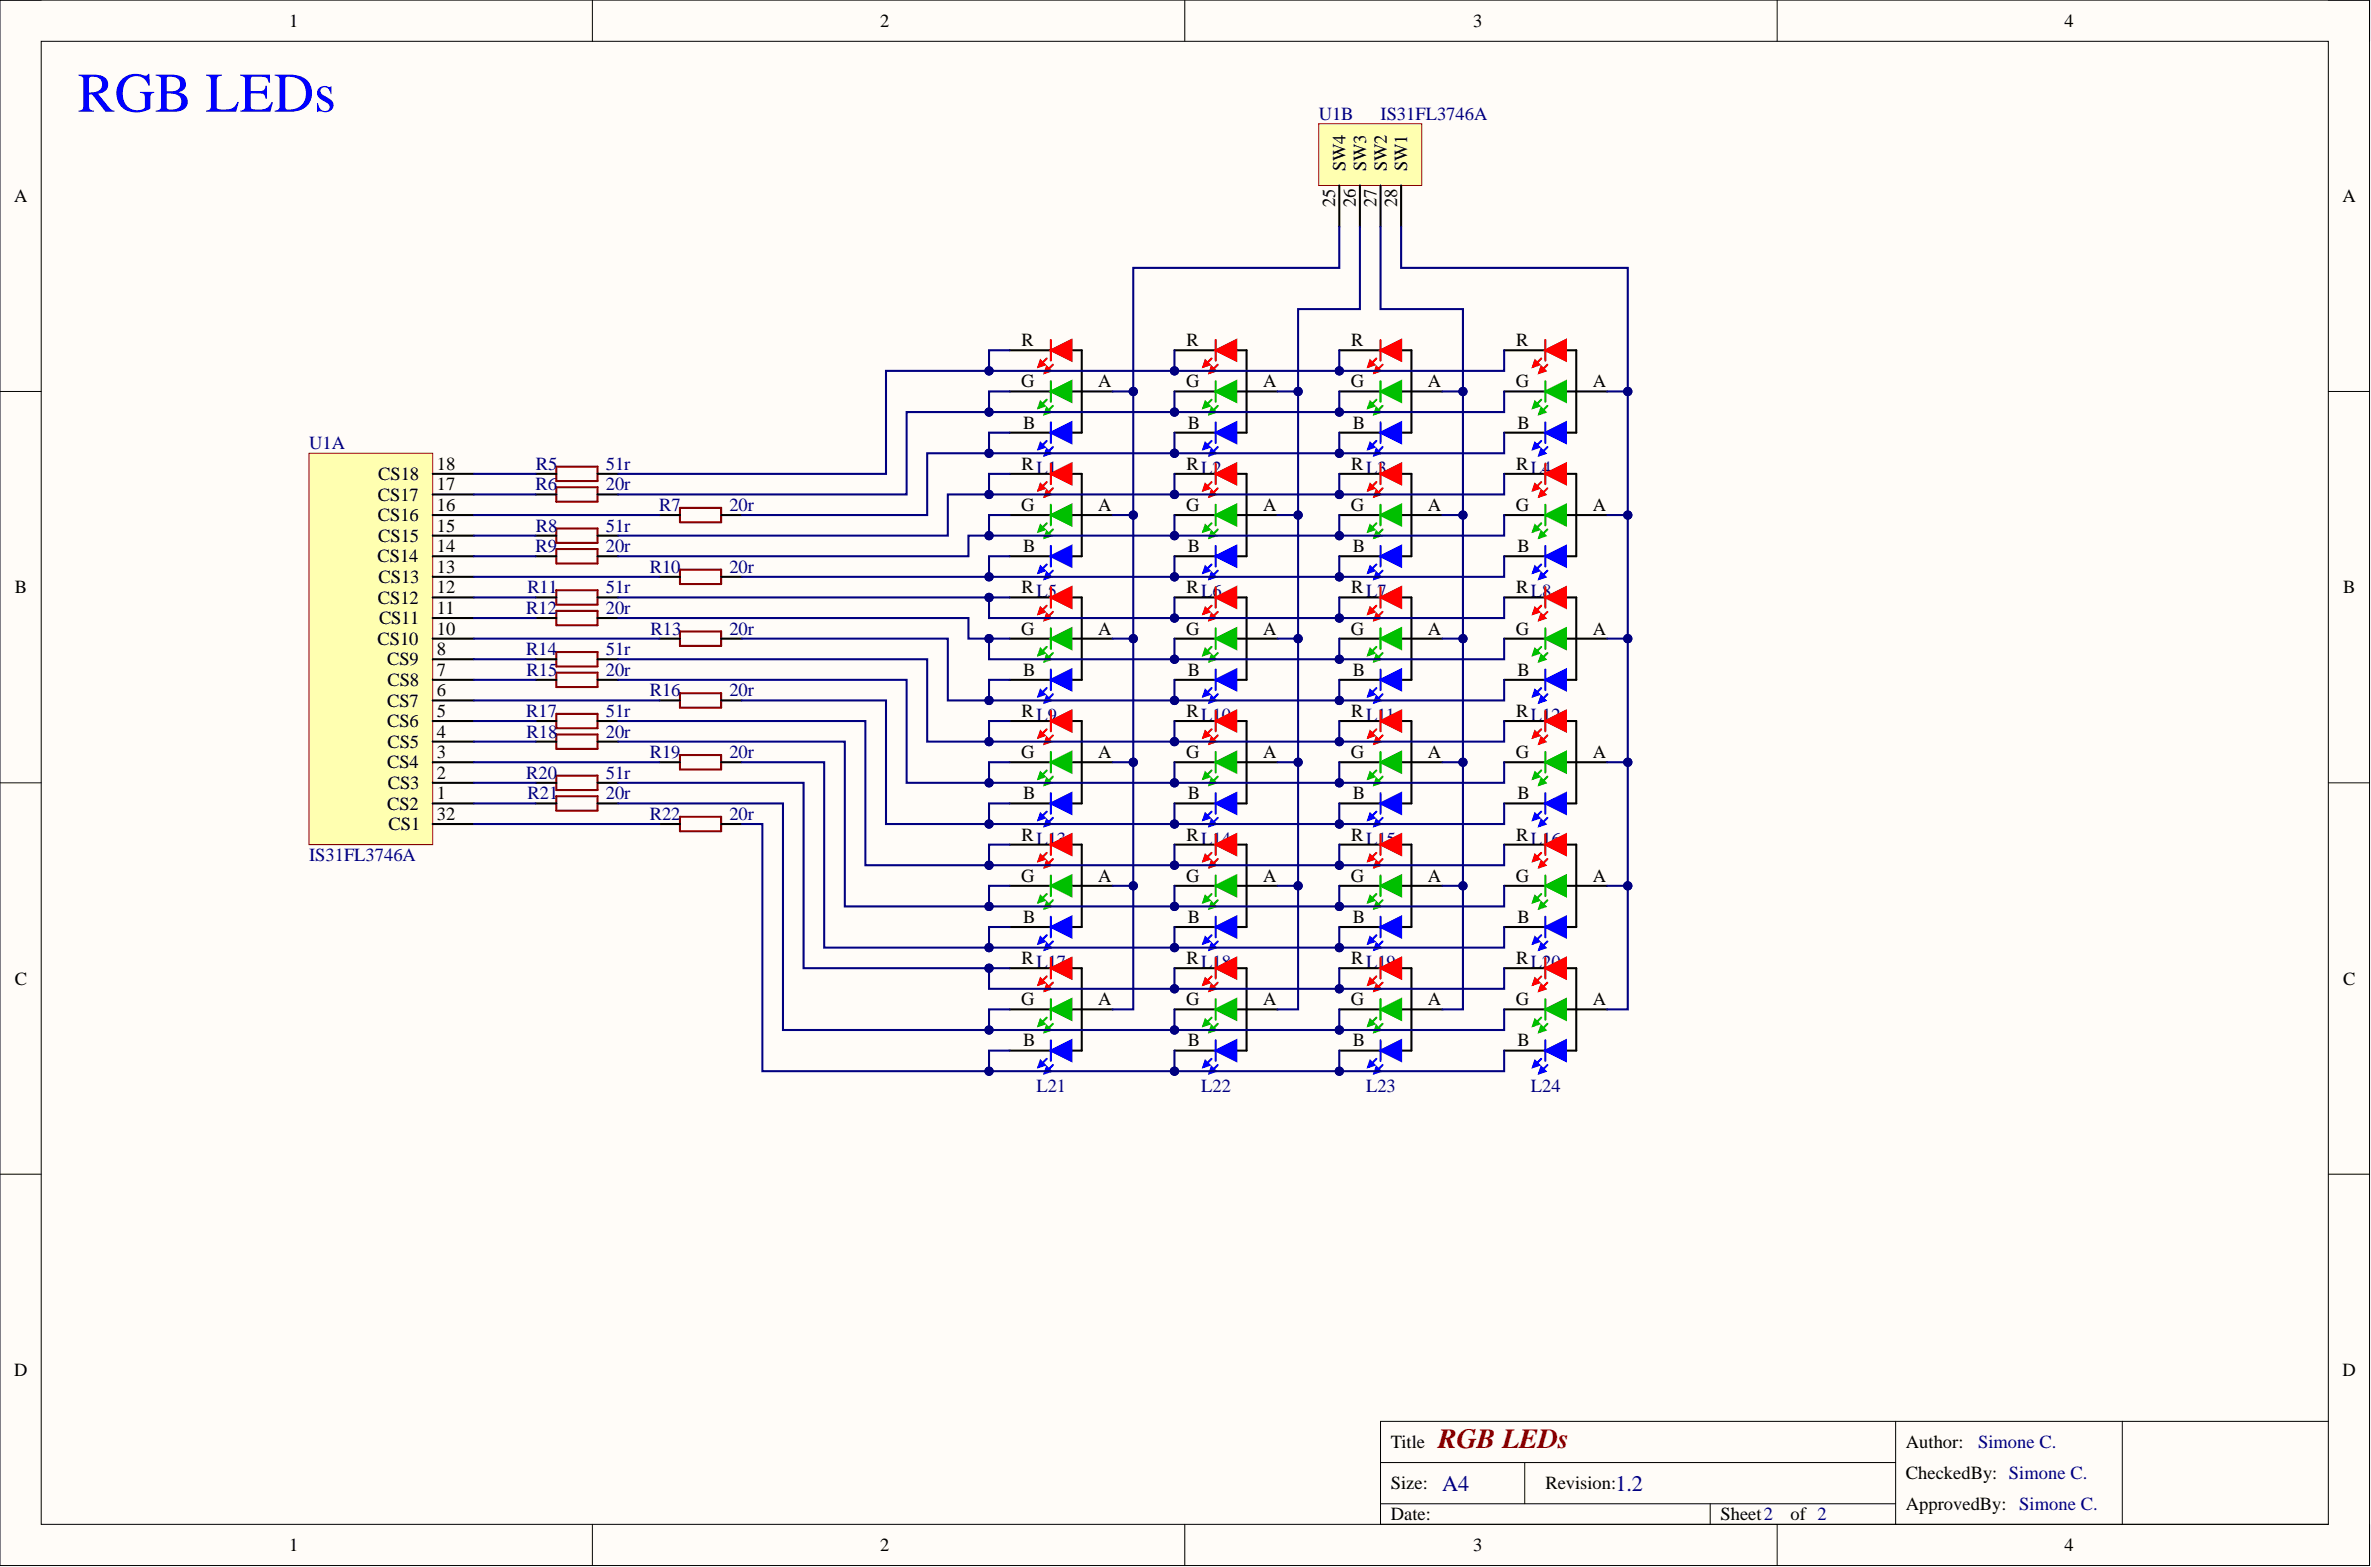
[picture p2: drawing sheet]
<svg xmlns="http://www.w3.org/2000/svg" width="292mm" height="193mm" viewBox="0 0 292 193" stroke-linecap="round" stroke-linejoin="round" font-family="sans-serif">
<defs><g id="words">
<text font-size="6.9" fill="#00f" x="9.6" y="13.8">RGB LEDs</text>
<text font-size="3.4" fill="#800000" x="177.2" y="178.3">RGB LEDs</text>
<g font-size="2.7" fill="#000080">
<text x="177.7" y="183.6">A4</text>
<text x="199" y="183.6">1.2</text>
</g>
<g font-size="2.3">
<text x="35.6" y="3.3">1</text>
<text x="108.4" y="3.3">2</text>
<text x="181.5" y="3.3">3</text>
<text x="254.4" y="3.3">4</text>
<text x="165.8" y="21.1" transform="rotate(-90 165.8 21.1)">SW4</text>
<text x="168.3" y="21.1" transform="rotate(-90 168.3 21.1)">SW3</text>
<text x="170.8" y="21.1" transform="rotate(-90 170.8 21.1)">SW2</text>
<text x="173.4" y="21.1" transform="rotate(-90 173.4 21.1)">SW1</text>
<text x="1.7" y="24.9">A</text>
<text x="164.5" y="25.5" transform="rotate(-90 164.5 25.5)">25</text>
<text x="167" y="25.5" transform="rotate(-90 167 25.5)">26</text>
<text x="169.6" y="25.5" transform="rotate(-90 169.6 25.5)">27</text>
<text x="172.1" y="25.5" transform="rotate(-90 172.1 25.5)">28</text>
<text x="288.6" y="24.9">A</text>
<text x="125.8" y="47.7">G</text>
<text x="125.9" y="42.6">R</text>
<text x="135.3" y="47.7">A</text>
<text x="146.1" y="47.7">G</text>
<text x="146.2" y="42.6">R</text>
<text x="155.6" y="47.7">A</text>
<text x="166.4" y="47.7">G</text>
<text x="166.5" y="42.6">R</text>
<text x="175.9" y="47.7">A</text>
<text x="186.7" y="47.7">G</text>
<text x="186.8" y="42.6">R</text>
<text x="196.2" y="47.7">A</text>
<text x="126" y="52.8">B</text>
<text x="146.3" y="52.8">B</text>
<text x="166.6" y="52.8">B</text>
<text x="187" y="52.8">B</text>
<text x="46.6" y="59.1">CS18</text>
<text x="53.8" y="57.8">18</text>
<text x="125.9" y="57.8">RL1</text>
<text x="146.2" y="57.8">RL2</text>
<text x="166.5" y="57.8">RL3</text>
<text x="186.8" y="57.8">RL4</text>
<text x="46.5" y="64.2">CS16</text>
<text x="46.5" y="61.7">CS17</text>
<text x="53.8" y="65.5">15</text>
<text x="53.8" y="62.9">16</text>
<text x="53.8" y="60.4">17</text>
<text x="125.8" y="62.9">G</text>
<text x="135.3" y="62.9">A</text>
<text x="146.1" y="62.9">G</text>
<text x="155.6" y="62.9">A</text>
<text x="166.4" y="62.9">G</text>
<text x="175.9" y="62.9">A</text>
<text x="186.7" y="62.9">G</text>
<text x="196.2" y="62.9">A</text>
<text x="46.5" y="69.3">CS14</text>
<text x="46.6" y="66.7">CS15</text>
<text x="46.6" y="71.8">CS13</text>
<text x="53.8" y="70.5">13</text>
<text x="53.8" y="68">14</text>
<text x="126" y="68">B</text>
<text x="146.3" y="68">B</text>
<text x="166.6" y="68">B</text>
<text x="187" y="68">B</text>
<text x="1.8" y="73.1">B</text>
<text x="46.5" y="74.3">CS12</text>
<text x="46.7" y="76.9">CS11</text>
<text x="53.8" y="75.6">11</text>
<text x="53.8" y="73.1">12</text>
<text x="125.9" y="73.1">RL5</text>
<text x="146.2" y="73.1">RL6</text>
<text x="166.5" y="73.1">RL7</text>
<text x="186.8" y="73.1">RL8</text>
<text x="288.7" y="73.1">B</text>
<text x="46.5" y="79.4">CS10</text>
<text x="47.7" y="81.9">CS9</text>
<text x="53.8" y="83.2">7</text>
<text x="53.8" y="80.7">8</text>
<text x="53.8" y="78.1">10</text>
<text x="125.8" y="78.1">G</text>
<text x="126" y="83.2">B</text>
<text x="135.3" y="78.1">A</text>
<text x="146.1" y="78.1">G</text>
<text x="146.3" y="83.2">B</text>
<text x="155.6" y="78.1">A</text>
<text x="166.4" y="78.1">G</text>
<text x="166.6" y="83.2">B</text>
<text x="175.9" y="78.1">A</text>
<text x="186.7" y="78.1">G</text>
<text x="187" y="83.2">B</text>
<text x="196.2" y="78.1">A</text>
<text x="47.7" y="89.6">CS6</text>
<text x="47.7" y="87">CS7</text>
<text x="47.7" y="84.5">CS8</text>
<text x="53.8" y="88.3">5</text>
<text x="53.8" y="85.7">6</text>
<text x="125.9" y="88.3">RL9</text>
<text x="146.2" y="88.3">RL10</text>
<text x="166.5" y="88.3">RL11</text>
<text x="186.8" y="88.3">RL12</text>
<text x="47.7" y="94.6">CS4</text>
<text x="47.7" y="92.1">CS5</text>
<text x="53.8" y="95.9">2</text>
<text x="53.8" y="93.4">3</text>
<text x="53.8" y="90.8">4</text>
<text x="125.8" y="93.4">G</text>
<text x="135.3" y="93.4">A</text>
<text x="146.1" y="93.4">G</text>
<text x="155.6" y="93.4">A</text>
<text x="166.4" y="93.4">G</text>
<text x="175.9" y="93.4">A</text>
<text x="186.7" y="93.4">G</text>
<text x="196.2" y="93.4">A</text>
<text x="47.7" y="99.7">CS2</text>
<text x="47.8" y="97.2">CS3</text>
<text x="53.8" y="101">32</text>
<text x="53.8" y="98.4">1</text>
<text x="126" y="98.4">B</text>
<text x="146.3" y="98.4">B</text>
<text x="166.6" y="98.4">B</text>
<text x="187" y="98.4">B</text>
<text x="47.8" y="102.2">CS1</text>
<text x="125.9" y="103.5">RL13</text>
<text x="146.2" y="103.5">RL14</text>
<text x="166.5" y="103.5">RL15</text>
<text x="186.8" y="103.5">RL16</text>
<text x="125.8" y="108.6">G</text>
<text x="126" y="113.7">B</text>
<text x="135.3" y="108.6">A</text>
<text x="146.1" y="108.6">G</text>
<text x="146.3" y="113.7">B</text>
<text x="155.6" y="108.6">A</text>
<text x="166.4" y="108.6">G</text>
<text x="166.6" y="113.7">B</text>
<text x="175.9" y="108.6">A</text>
<text x="186.7" y="108.6">G</text>
<text x="187" y="113.7">B</text>
<text x="196.2" y="108.6">A</text>
<text x="125.9" y="118.7">RL17</text>
<text x="146.2" y="118.7">RL18</text>
<text x="166.5" y="118.7">RL19</text>
<text x="186.8" y="118.7">RL20</text>
<text x="1.8" y="121.3">C</text>
<text x="125.8" y="123.8">G</text>
<text x="135.3" y="123.8">A</text>
<text x="146.1" y="123.8">G</text>
<text x="155.6" y="123.8">A</text>
<text x="166.4" y="123.8">G</text>
<text x="175.9" y="123.8">A</text>
<text x="186.7" y="123.8">G</text>
<text x="196.2" y="123.8">A</text>
<text x="288.7" y="121.3">C</text>
<text x="126" y="128.9">B</text>
<text x="146.3" y="128.9">B</text>
<text x="166.6" y="128.9">B</text>
<text x="187" y="128.9">B</text>
<text x="1.7" y="169.5">D</text>
<text x="288.6" y="169.5">D</text>
<text x="171.3" y="178.3">Title</text>
<text x="234.8" y="178.3">Author:</text>
<text x="171.3" y="183.4">Size:</text>
<text x="190.4" y="183.4">Revision:</text>
<text x="234.8" y="182.1">CheckedBy: Simone C.</text>
<text x="234.8" y="185.9">ApprovedBy: Simone C.</text>
<text x="35.6" y="191">1</text>
<text x="108.4" y="191">2</text>
<text x="171.3" y="187.2">Date:</text>
<text x="181.5" y="191">3</text>
<text x="212" y="187.2">Sheet2</text>
<text x="220.6" y="187.2">of 2</text>
<text x="254.4" y="191">4</text>
</g>
<g font-size="2.3" fill="#000080">
<text x="162.5" y="14.7">U1B</text>
<text x="170.1" y="14.7">IS31FL3746A</text>
<text x="38.1" y="55.3">U1A</text>
<text x="66" y="57.8">R5</text>
<text x="74.6" y="57.8">51r</text>
<text x="66" y="60.4">R6</text>
<text x="66" y="65.5">R8</text>
<text x="74.6" y="60.4">20r</text>
<text x="74.6" y="65.5">51r</text>
<text x="81.2" y="62.9">R7</text>
<text x="89.9" y="62.9">20r</text>
<text x="66" y="68">R9</text>
<text x="74.6" y="68">20r</text>
<text x="80" y="70.5">R10</text>
<text x="89.9" y="70.5">20r</text>
<text x="64.8" y="75.6">R12</text>
<text x="65" y="73.1">R11</text>
<text x="74.6" y="75.6">20r</text>
<text x="74.6" y="73.1">51r</text>
<text x="64.8" y="80.7">R14</text>
<text x="64.9" y="83.2">R15</text>
<text x="74.6" y="83.2">20r</text>
<text x="74.6" y="80.7">51r</text>
<text x="80.1" y="78.1">R13</text>
<text x="89.9" y="78.1">20r</text>
<text x="64.8" y="88.3">R17</text>
<text x="74.6" y="88.3">51r</text>
<text x="80" y="85.7">R16</text>
<text x="89.9" y="85.7">20r</text>
<text x="64.8" y="95.9">R20</text>
<text x="64.9" y="90.8">R18</text>
<text x="74.6" y="90.8">20r</text>
<text x="74.6" y="95.9">51r</text>
<text x="80" y="93.4">R19</text>
<text x="89.9" y="93.4">20r</text>
<text x="65" y="98.4">R21</text>
<text x="74.6" y="98.4">20r</text>
<text x="80" y="101">R22</text>
<text x="89.9" y="101">20r</text>
<text x="38.1" y="106">IS31FL3746A</text>
<text x="127.7" y="134.5">L21</text>
<text x="148" y="134.5">L22</text>
<text x="168.3" y="134.5">L23</text>
<text x="188.6" y="134.5">L24</text>
<text x="243.7" y="178.3">Simone C.</text>
</g>
</g></defs>
<path d="M0 0h291.9v192.8h-291.9z" fill-rule="evenodd" fill="#fffcf8"/>
<path d="M0 0h291.9v192.8h-291.9z" fill="none" stroke="#000" stroke-width=".12"/>
<path d="M5.1 5.1h281.7v182.6h-281.7z" fill-rule="evenodd" fill="#fffcf8"/>
<g fill="none" stroke="#000" stroke-width=".12">
<path d="M0 0h5.1M5.1 5.1h281.7v182.6h-281.7zM73 0v5.1M146 0v5.1M218.9 0v5.1M286.8 0h5.1v5.1M0 48.2h5.1M286.8 48.2h5.1M0 96.4h5.1M286.8 96.4h5.1M0 144.6h5.1M286.8 144.6h5.1"/>
<path d="M233.5 175v12.7M261.5 175v12.7M286.8 175h-116.7v12.7h116.7M73 187.7v5.1M146 187.7v5.1M170.1 180.1h63.4M170.1 185.2h63.4M187.8 180.1v5.1M210.7 185.2v2.5M218.9 187.7v5.1M291.9 187.7v5.1"/>
</g>
<path d="M124.4 43.1h5.1M124.4 48.2h5.1M124.4 53.3h5.1" fill="none" stroke="#000" stroke-width=".25"/>
<path d="M129 49.2l-1.1 1M129.7 50l-1 1" fill="none" stroke="#00bf00" stroke-width=".25"/>
<path d="M128.2 49.5l.5 .5-.8 .2z" fill="#00bf00"/>
<path d="M128.2 49.5l.5 .5-.8 .2z" fill="none" stroke="#00bf00" stroke-width=".25"/>
<path d="M129 50.2l.5 .5-.8 .3z" fill="#00bf00"/>
<path d="M129 50.2l.5 .5-.8 .3z" fill="none" stroke="#00bf00" stroke-width=".25"/>
<path d="M132 43.1h1.3v10.2h-1.3M132 48.2h1.3" fill="none" stroke="#000" stroke-width=".25"/>
<path d="M129.5 48.2l2.5-1.3v2.6z" fill="#00bf00"/>
<path d="M129.5 48.2l2.5-1.3v2.6zM129.5 46.9v2.6" fill="none" stroke="#00bf00" stroke-width=".25"/>
<path d="M133.3 48.2h3.8" fill="none" stroke="#000" stroke-width=".25"/>
<path d="M129 44.1l-1.1 1.1M129.7 44.9l-1 1" fill="none" stroke="#f00" stroke-width=".25"/>
<path d="M128.2 44.4l.5 .5-.8 .3z" fill="#f00"/>
<path d="M128.2 44.4l.5 .5-.8 .3z" fill="none" stroke="#f00" stroke-width=".25"/>
<path d="M129 45.2l.5 .5-.8 .2z" fill="#f00"/>
<path d="M129 45.2l.5 .5-.8 .2z" fill="none" stroke="#f00" stroke-width=".25"/>
<path d="M129.5 43.1l2.5-1.2v2.5z" fill="#f00"/>
<path d="M129.5 43.1l2.5-1.2v2.5zM129.5 41.9v2.5" fill="none" stroke="#f00" stroke-width=".25"/>
<path d="M129 54.3l-1.1 1M129.7 55.1l-1 1" fill="none" stroke="#00f" stroke-width=".25"/>
<path d="M128.2 54.5l.5 .6-.8 .2z" fill="#00f"/>
<path d="M128.2 54.5l.5 .6-.8 .2z" fill="none" stroke="#00f" stroke-width=".25"/>
<path d="M129 55.3l.5 .5-.8 .3z" fill="#00f"/>
<path d="M129 55.3l.5 .5-.8 .3z" fill="none" stroke="#00f" stroke-width=".25"/>
<path d="M129.5 53.3l2.5-1.3v2.5z" fill="#00f"/>
<path d="M129.5 53.3l2.5-1.3v2.5zM129.5 52v2.5" fill="none" stroke="#00f" stroke-width=".25"/>
<path d="M124.4 58.4h5.1M124.4 63.4h5.1M124.4 68.5h5.1" fill="none" stroke="#000" stroke-width=".25"/>
<path d="M129 64.4l-1.1 1.1M129.7 65.2l-1 1" fill="none" stroke="#00bf00" stroke-width=".25"/>
<path d="M128.2 64.7l.5 .5-.8 .3z" fill="#00bf00"/>
<path d="M128.2 64.7l.5 .5-.8 .3z" fill="none" stroke="#00bf00" stroke-width=".25"/>
<path d="M129 65.5l.5 .5-.8 .2z" fill="#00bf00"/>
<path d="M129 65.5l.5 .5-.8 .2z" fill="none" stroke="#00bf00" stroke-width=".25"/>
<path d="M132 58.4h1.3v10.1h-1.3M132 63.4h1.3" fill="none" stroke="#000" stroke-width=".25"/>
<path d="M129.5 63.4l2.5-1.2v2.5z" fill="#00bf00"/>
<path d="M129.5 63.4l2.5-1.2v2.5zM129.5 62.2v2.5" fill="none" stroke="#00bf00" stroke-width=".25"/>
<path d="M133.3 63.4h3.8" fill="none" stroke="#000" stroke-width=".25"/>
<path d="M129 59.4l-1.1 1M129.7 60.1l-1 1" fill="none" stroke="#f00" stroke-width=".25"/>
<path d="M128.2 59.6l.5 .5-.8 .3z" fill="#f00"/>
<path d="M128.2 59.6l.5 .5-.8 .3z" fill="none" stroke="#f00" stroke-width=".25"/>
<path d="M129 60.4l.5 .5-.8 .2z" fill="#f00"/>
<path d="M129 60.4l.5 .5-.8 .2z" fill="none" stroke="#f00" stroke-width=".25"/>
<path d="M129.5 58.4l2.5-1.3v2.5z" fill="#f00"/>
<path d="M129.5 58.4l2.5-1.3v2.5zM129.5 57.1v2.5" fill="none" stroke="#f00" stroke-width=".25"/>
<path d="M129 69.5l-1.1 1M129.7 70.3l-1 1" fill="none" stroke="#00f" stroke-width=".25"/>
<path d="M128.2 69.8l.5 .5-.8 .2z" fill="#00f"/>
<path d="M128.2 69.8l.5 .5-.8 .2z" fill="none" stroke="#00f" stroke-width=".25"/>
<path d="M129 70.5l.5 .5-.8 .3z" fill="#00f"/>
<path d="M129 70.5l.5 .5-.8 .3z" fill="none" stroke="#00f" stroke-width=".25"/>
<path d="M129.5 68.5l2.5-1.3v2.6z" fill="#00f"/>
<path d="M129.5 68.5l2.5-1.3v2.6zM129.5 67.2v2.6" fill="none" stroke="#00f" stroke-width=".25"/>
<path d="M124.4 73.6h5.1M124.4 78.6h5.1M124.4 83.7h5.1" fill="none" stroke="#000" stroke-width=".25"/>
<path d="M129 79.7l-1.1 1M129.7 80.4l-1 1" fill="none" stroke="#00bf00" stroke-width=".25"/>
<path d="M128.2 79.9l.5 .5-.8 .3z" fill="#00bf00"/>
<path d="M128.2 79.9l.5 .5-.8 .3z" fill="none" stroke="#00bf00" stroke-width=".25"/>
<path d="M129 80.7l.5 .5-.8 .2z" fill="#00bf00"/>
<path d="M129 80.7l.5 .5-.8 .2z" fill="none" stroke="#00bf00" stroke-width=".25"/>
<path d="M132 73.6h1.3v10.1h-1.3M132 78.6h1.3" fill="none" stroke="#000" stroke-width=".25"/>
<path d="M129.5 78.6l2.5-1.2v2.5z" fill="#00bf00"/>
<path d="M129.5 78.6l2.5-1.2v2.5zM129.5 77.4v2.5" fill="none" stroke="#00bf00" stroke-width=".25"/>
<path d="M133.3 78.6h3.8" fill="none" stroke="#000" stroke-width=".25"/>
<path d="M129 74.6l-1.1 1M129.7 75.3l-1 1.1" fill="none" stroke="#f00" stroke-width=".25"/>
<path d="M128.2 74.8l.5 .5-.8 .3z" fill="#f00"/>
<path d="M128.2 74.8l.5 .5-.8 .3z" fill="none" stroke="#f00" stroke-width=".25"/>
<path d="M129 75.6l.5 .5-.8 .3z" fill="#f00"/>
<path d="M129 75.6l.5 .5-.8 .3z" fill="none" stroke="#f00" stroke-width=".25"/>
<path d="M129.5 73.6l2.5-1.3v2.5z" fill="#f00"/>
<path d="M129.5 73.6l2.5-1.3v2.5zM129.5 72.3v2.5" fill="none" stroke="#f00" stroke-width=".25"/>
<path d="M129 84.7l-1.1 1M129.7 85.5l-1 1" fill="none" stroke="#00f" stroke-width=".25"/>
<path d="M128.2 85l.5 .5-.8 .2z" fill="#00f"/>
<path d="M128.2 85l.5 .5-.8 .2z" fill="none" stroke="#00f" stroke-width=".25"/>
<path d="M129 85.7l.5 .6-.8 .2z" fill="#00f"/>
<path d="M129 85.7l.5 .6-.8 .2z" fill="none" stroke="#00f" stroke-width=".25"/>
<path d="M129.5 83.7l2.5-1.2v2.5z" fill="#00f"/>
<path d="M129.5 83.7l2.5-1.2v2.5zM129.5 82.5v2.5" fill="none" stroke="#00f" stroke-width=".25"/>
<path d="M124.4 88.8h5.1M124.4 93.9h5.1M124.4 98.9h5.1" fill="none" stroke="#000" stroke-width=".25"/>
<path d="M129 94.9l-1.1 1M129.7 95.6l-1 1.1" fill="none" stroke="#00bf00" stroke-width=".25"/>
<path d="M128.2 95.1l.5 .5-.8 .3z" fill="#00bf00"/>
<path d="M128.2 95.1l.5 .5-.8 .3z" fill="none" stroke="#00bf00" stroke-width=".25"/>
<path d="M129 95.9l.5 .5-.8 .3z" fill="#00bf00"/>
<path d="M129 95.9l.5 .5-.8 .3z" fill="none" stroke="#00bf00" stroke-width=".25"/>
<path d="M132 88.8h1.3v10.1h-1.3M132 93.9h1.3" fill="none" stroke="#000" stroke-width=".25"/>
<path d="M129.5 93.9l2.5-1.3v2.5z" fill="#00bf00"/>
<path d="M129.5 93.9l2.5-1.3v2.5zM129.5 92.6v2.5" fill="none" stroke="#00bf00" stroke-width=".25"/>
<path d="M133.3 93.9h3.8" fill="none" stroke="#000" stroke-width=".25"/>
<path d="M129 89.8l-1.1 1M129.7 90.6l-1 1" fill="none" stroke="#f00" stroke-width=".25"/>
<path d="M128.2 90.1l.5 .5-.8 .2z" fill="#f00"/>
<path d="M128.2 90.1l.5 .5-.8 .2z" fill="none" stroke="#f00" stroke-width=".25"/>
<path d="M129 90.8l.5 .5-.8 .3z" fill="#f00"/>
<path d="M129 90.8l.5 .5-.8 .3z" fill="none" stroke="#f00" stroke-width=".25"/>
<path d="M129.5 88.8l2.5-1.3v2.6z" fill="#f00"/>
<path d="M129.5 88.8l2.5-1.3v2.6zM129.5 87.5v2.6" fill="none" stroke="#f00" stroke-width=".25"/>
<path d="M129 100l-1.1 1M129.7 100.7l-1 1" fill="none" stroke="#00f" stroke-width=".25"/>
<path d="M128.2 100.2l.5 .5-.8 .3z" fill="#00f"/>
<path d="M128.2 100.2l.5 .5-.8 .3z" fill="none" stroke="#00f" stroke-width=".25"/>
<path d="M129 101l.5 .5-.8 .2z" fill="#00f"/>
<path d="M129 101l.5 .5-.8 .2z" fill="none" stroke="#00f" stroke-width=".25"/>
<path d="M129.5 98.9l2.5-1.2v2.5z" fill="#00f"/>
<path d="M129.5 98.9l2.5-1.2v2.5zM129.5 97.7v2.5" fill="none" stroke="#00f" stroke-width=".25"/>
<path d="M144.7 43.1h5.1M144.7 48.2h5.1M144.7 53.3h5.1" fill="none" stroke="#000" stroke-width=".25"/>
<path d="M149.3 49.2l-1.1 1M150 50l-1 1" fill="none" stroke="#00bf00" stroke-width=".25"/>
<path d="M148.5 49.5l.5 .5-.8 .2z" fill="#00bf00"/>
<path d="M148.5 49.5l.5 .5-.8 .2z" fill="none" stroke="#00bf00" stroke-width=".25"/>
<path d="M149.3 50.2l.5 .5-.8 .3z" fill="#00bf00"/>
<path d="M149.3 50.2l.5 .5-.8 .3z" fill="none" stroke="#00bf00" stroke-width=".25"/>
<path d="M152.3 43.1h1.3v10.2h-1.3M152.3 48.2h1.3" fill="none" stroke="#000" stroke-width=".25"/>
<path d="M149.8 48.2l2.5-1.3v2.6z" fill="#00bf00"/>
<path d="M149.8 48.2l2.5-1.3v2.6zM149.8 46.9v2.6" fill="none" stroke="#00bf00" stroke-width=".25"/>
<path d="M153.6 48.2h3.8" fill="none" stroke="#000" stroke-width=".25"/>
<path d="M149.3 44.1l-1.1 1.1M150 44.9l-1 1" fill="none" stroke="#f00" stroke-width=".25"/>
<path d="M148.5 44.4l.5 .5-.8 .3z" fill="#f00"/>
<path d="M148.5 44.4l.5 .5-.8 .3z" fill="none" stroke="#f00" stroke-width=".25"/>
<path d="M149.3 45.2l.5 .5-.8 .2z" fill="#f00"/>
<path d="M149.3 45.2l.5 .5-.8 .2z" fill="none" stroke="#f00" stroke-width=".25"/>
<path d="M149.8 43.1l2.5-1.2v2.5z" fill="#f00"/>
<path d="M149.8 43.1l2.5-1.2v2.5zM149.8 41.9v2.5" fill="none" stroke="#f00" stroke-width=".25"/>
<path d="M149.3 54.3l-1.1 1M150 55.1l-1 1" fill="none" stroke="#00f" stroke-width=".25"/>
<path d="M148.5 54.5l.5 .6-.8 .2z" fill="#00f"/>
<path d="M148.5 54.5l.5 .6-.8 .2z" fill="none" stroke="#00f" stroke-width=".25"/>
<path d="M149.3 55.3l.5 .5-.8 .3z" fill="#00f"/>
<path d="M149.3 55.3l.5 .5-.8 .3z" fill="none" stroke="#00f" stroke-width=".25"/>
<path d="M149.8 53.3l2.5-1.3v2.5z" fill="#00f"/>
<path d="M149.8 53.3l2.5-1.3v2.5zM149.8 52v2.5" fill="none" stroke="#00f" stroke-width=".25"/>
<path d="M144.7 58.4h5.1M144.7 63.4h5.1M144.7 68.5h5.1" fill="none" stroke="#000" stroke-width=".25"/>
<path d="M149.3 64.4l-1.1 1.1M150 65.2l-1 1" fill="none" stroke="#00bf00" stroke-width=".25"/>
<path d="M148.5 64.7l.5 .5-.8 .3z" fill="#00bf00"/>
<path d="M148.5 64.7l.5 .5-.8 .3z" fill="none" stroke="#00bf00" stroke-width=".25"/>
<path d="M149.3 65.5l.5 .5-.8 .2z" fill="#00bf00"/>
<path d="M149.3 65.5l.5 .5-.8 .2z" fill="none" stroke="#00bf00" stroke-width=".25"/>
<path d="M152.3 58.4h1.3v10.1h-1.3M152.3 63.4h1.3" fill="none" stroke="#000" stroke-width=".25"/>
<path d="M149.8 63.4l2.5-1.2v2.5z" fill="#00bf00"/>
<path d="M149.8 63.4l2.5-1.2v2.5zM149.8 62.2v2.5" fill="none" stroke="#00bf00" stroke-width=".25"/>
<path d="M153.6 63.4h3.8" fill="none" stroke="#000" stroke-width=".25"/>
<path d="M149.3 59.4l-1.1 1M150 60.1l-1 1" fill="none" stroke="#f00" stroke-width=".25"/>
<path d="M148.5 59.6l.5 .5-.8 .3z" fill="#f00"/>
<path d="M148.5 59.6l.5 .5-.8 .3z" fill="none" stroke="#f00" stroke-width=".25"/>
<path d="M149.3 60.4l.5 .5-.8 .2z" fill="#f00"/>
<path d="M149.3 60.4l.5 .5-.8 .2z" fill="none" stroke="#f00" stroke-width=".25"/>
<path d="M149.8 58.4l2.5-1.3v2.5z" fill="#f00"/>
<path d="M149.8 58.4l2.5-1.3v2.5zM149.8 57.1v2.5" fill="none" stroke="#f00" stroke-width=".25"/>
<path d="M149.3 69.5l-1.1 1M150 70.3l-1 1" fill="none" stroke="#00f" stroke-width=".25"/>
<path d="M148.5 69.8l.5 .5-.8 .2z" fill="#00f"/>
<path d="M148.5 69.8l.5 .5-.8 .2z" fill="none" stroke="#00f" stroke-width=".25"/>
<path d="M149.3 70.5l.5 .5-.8 .3z" fill="#00f"/>
<path d="M149.3 70.5l.5 .5-.8 .3z" fill="none" stroke="#00f" stroke-width=".25"/>
<path d="M149.8 68.5l2.5-1.3v2.6z" fill="#00f"/>
<path d="M149.8 68.5l2.5-1.3v2.6zM149.8 67.2v2.6" fill="none" stroke="#00f" stroke-width=".25"/>
<path d="M144.7 73.6h5.1M144.7 78.6h5.1M144.7 83.7h5.1" fill="none" stroke="#000" stroke-width=".25"/>
<path d="M149.3 79.7l-1.1 1M150 80.4l-1 1" fill="none" stroke="#00bf00" stroke-width=".25"/>
<path d="M148.5 79.9l.5 .5-.8 .3z" fill="#00bf00"/>
<path d="M148.5 79.9l.5 .5-.8 .3z" fill="none" stroke="#00bf00" stroke-width=".25"/>
<path d="M149.3 80.7l.5 .5-.8 .2z" fill="#00bf00"/>
<path d="M149.3 80.7l.5 .5-.8 .2z" fill="none" stroke="#00bf00" stroke-width=".25"/>
<path d="M152.3 73.6h1.3v10.1h-1.3M152.3 78.6h1.3" fill="none" stroke="#000" stroke-width=".25"/>
<path d="M149.8 78.6l2.5-1.2v2.5z" fill="#00bf00"/>
<path d="M149.8 78.6l2.5-1.2v2.5zM149.8 77.4v2.5" fill="none" stroke="#00bf00" stroke-width=".25"/>
<path d="M153.6 78.6h3.8" fill="none" stroke="#000" stroke-width=".25"/>
<path d="M149.3 74.6l-1.1 1M150 75.3l-1 1.1" fill="none" stroke="#f00" stroke-width=".25"/>
<path d="M148.5 74.8l.5 .5-.8 .3z" fill="#f00"/>
<path d="M148.5 74.8l.5 .5-.8 .3z" fill="none" stroke="#f00" stroke-width=".25"/>
<path d="M149.3 75.6l.5 .5-.8 .3z" fill="#f00"/>
<path d="M149.3 75.6l.5 .5-.8 .3z" fill="none" stroke="#f00" stroke-width=".25"/>
<path d="M149.8 73.6l2.5-1.3v2.5z" fill="#f00"/>
<path d="M149.8 73.6l2.5-1.3v2.5zM149.8 72.3v2.5" fill="none" stroke="#f00" stroke-width=".25"/>
<path d="M149.3 84.7l-1.1 1M150 85.5l-1 1" fill="none" stroke="#00f" stroke-width=".25"/>
<path d="M148.5 85l.5 .5-.8 .2z" fill="#00f"/>
<path d="M148.5 85l.5 .5-.8 .2z" fill="none" stroke="#00f" stroke-width=".25"/>
<path d="M149.3 85.7l.5 .6-.8 .2z" fill="#00f"/>
<path d="M149.3 85.7l.5 .6-.8 .2z" fill="none" stroke="#00f" stroke-width=".25"/>
<path d="M149.8 83.7l2.5-1.2v2.5z" fill="#00f"/>
<path d="M149.8 83.7l2.5-1.2v2.5zM149.8 82.5v2.5" fill="none" stroke="#00f" stroke-width=".25"/>
<path d="M144.7 88.8h5.1M144.7 93.9h5.1M144.7 98.9h5.1" fill="none" stroke="#000" stroke-width=".25"/>
<path d="M149.3 94.9l-1.1 1M150 95.6l-1 1.1" fill="none" stroke="#00bf00" stroke-width=".25"/>
<path d="M148.5 95.1l.5 .5-.8 .3z" fill="#00bf00"/>
<path d="M148.5 95.1l.5 .5-.8 .3z" fill="none" stroke="#00bf00" stroke-width=".25"/>
<path d="M149.3 95.9l.5 .5-.8 .3z" fill="#00bf00"/>
<path d="M149.3 95.9l.5 .5-.8 .3z" fill="none" stroke="#00bf00" stroke-width=".25"/>
<path d="M152.3 88.8h1.3v10.1h-1.3M152.3 93.9h1.3" fill="none" stroke="#000" stroke-width=".25"/>
<path d="M149.8 93.9l2.5-1.3v2.5z" fill="#00bf00"/>
<path d="M149.8 93.9l2.5-1.3v2.5zM149.8 92.6v2.5" fill="none" stroke="#00bf00" stroke-width=".25"/>
<path d="M153.6 93.9h3.8" fill="none" stroke="#000" stroke-width=".25"/>
<path d="M149.3 89.8l-1.1 1M150 90.6l-1 1" fill="none" stroke="#f00" stroke-width=".25"/>
<path d="M148.5 90.1l.5 .5-.8 .2z" fill="#f00"/>
<path d="M148.5 90.1l.5 .5-.8 .2z" fill="none" stroke="#f00" stroke-width=".25"/>
<path d="M149.3 90.8l.5 .5-.8 .3z" fill="#f00"/>
<path d="M149.3 90.8l.5 .5-.8 .3z" fill="none" stroke="#f00" stroke-width=".25"/>
<path d="M149.8 88.8l2.5-1.3v2.6z" fill="#f00"/>
<path d="M149.8 88.8l2.5-1.3v2.6zM149.8 87.5v2.6" fill="none" stroke="#f00" stroke-width=".25"/>
<path d="M149.3 100l-1.1 1M150 100.7l-1 1" fill="none" stroke="#00f" stroke-width=".25"/>
<path d="M148.5 100.2l.5 .5-.8 .3z" fill="#00f"/>
<path d="M148.5 100.2l.5 .5-.8 .3z" fill="none" stroke="#00f" stroke-width=".25"/>
<path d="M149.3 101l.5 .5-.8 .2z" fill="#00f"/>
<path d="M149.3 101l.5 .5-.8 .2z" fill="none" stroke="#00f" stroke-width=".25"/>
<path d="M149.8 98.9l2.5-1.2v2.5z" fill="#00f"/>
<path d="M149.8 98.9l2.5-1.2v2.5zM149.8 97.7v2.5" fill="none" stroke="#00f" stroke-width=".25"/>
<path d="M165 43.1h5.1M165 48.2h5.1M165 53.3h5.1" fill="none" stroke="#000" stroke-width=".25"/>
<path d="M169.6 49.2l-1 1M170.3 50l-1 1" fill="none" stroke="#00bf00" stroke-width=".25"/>
<path d="M168.8 49.5l.5 .5-.7 .2z" fill="#00bf00"/>
<path d="M168.8 49.5l.5 .5-.7 .2z" fill="none" stroke="#00bf00" stroke-width=".25"/>
<path d="M169.6 50.2l.5 .5-.8 .3z" fill="#00bf00"/>
<path d="M169.6 50.2l.5 .5-.8 .3z" fill="none" stroke="#00bf00" stroke-width=".25"/>
<path d="M172.6 43.1h1.3v10.2h-1.3M172.6 48.2h1.3" fill="none" stroke="#000" stroke-width=".25"/>
<path d="M170.1 48.2l2.5-1.3v2.6z" fill="#00bf00"/>
<path d="M170.1 48.2l2.5-1.3v2.6zM170.1 46.9v2.6" fill="none" stroke="#00bf00" stroke-width=".25"/>
<path d="M173.9 48.2h3.8" fill="none" stroke="#000" stroke-width=".25"/>
<path d="M169.6 44.1l-1 1.1M170.3 44.9l-1 1" fill="none" stroke="#f00" stroke-width=".25"/>
<path d="M168.8 44.4l.5 .5-.7 .3z" fill="#f00"/>
<path d="M168.8 44.4l.5 .5-.7 .3z" fill="none" stroke="#f00" stroke-width=".25"/>
<path d="M169.6 45.2l.5 .5-.8 .2z" fill="#f00"/>
<path d="M169.6 45.2l.5 .5-.8 .2z" fill="none" stroke="#f00" stroke-width=".25"/>
<path d="M170.1 43.1l2.5-1.2v2.5z" fill="#f00"/>
<path d="M170.1 43.1l2.5-1.2v2.5zM170.1 41.9v2.5" fill="none" stroke="#f00" stroke-width=".25"/>
<path d="M169.6 54.3l-1 1M170.3 55.1l-1 1" fill="none" stroke="#00f" stroke-width=".25"/>
<path d="M168.8 54.5l.5 .6-.7 .2z" fill="#00f"/>
<path d="M168.8 54.5l.5 .6-.7 .2z" fill="none" stroke="#00f" stroke-width=".25"/>
<path d="M169.6 55.3l.5 .5-.8 .3z" fill="#00f"/>
<path d="M169.6 55.3l.5 .5-.8 .3z" fill="none" stroke="#00f" stroke-width=".25"/>
<path d="M170.1 53.3l2.5-1.3v2.5z" fill="#00f"/>
<path d="M170.1 53.3l2.5-1.3v2.5zM170.1 52v2.5" fill="none" stroke="#00f" stroke-width=".25"/>
<path d="M165 58.4h5.1M165 63.4h5.1M165 68.5h5.1" fill="none" stroke="#000" stroke-width=".25"/>
<path d="M169.6 64.4l-1 1.1M170.3 65.2l-1 1" fill="none" stroke="#00bf00" stroke-width=".25"/>
<path d="M168.8 64.7l.5 .5-.7 .3z" fill="#00bf00"/>
<path d="M168.8 64.7l.5 .5-.7 .3z" fill="none" stroke="#00bf00" stroke-width=".25"/>
<path d="M169.6 65.5l.5 .5-.8 .2z" fill="#00bf00"/>
<path d="M169.6 65.5l.5 .5-.8 .2z" fill="none" stroke="#00bf00" stroke-width=".25"/>
<path d="M172.6 58.4h1.3v10.1h-1.3M172.6 63.4h1.3" fill="none" stroke="#000" stroke-width=".25"/>
<path d="M170.1 63.4l2.5-1.2v2.5z" fill="#00bf00"/>
<path d="M170.1 63.4l2.5-1.2v2.5zM170.1 62.2v2.5" fill="none" stroke="#00bf00" stroke-width=".25"/>
<path d="M173.9 63.4h3.8" fill="none" stroke="#000" stroke-width=".25"/>
<path d="M169.6 59.4l-1 1M170.3 60.1l-1 1" fill="none" stroke="#f00" stroke-width=".25"/>
<path d="M168.8 59.6l.5 .5-.7 .3z" fill="#f00"/>
<path d="M168.8 59.6l.5 .5-.7 .3z" fill="none" stroke="#f00" stroke-width=".25"/>
<path d="M169.6 60.4l.5 .5-.8 .2z" fill="#f00"/>
<path d="M169.6 60.4l.5 .5-.8 .2z" fill="none" stroke="#f00" stroke-width=".25"/>
<path d="M170.1 58.4l2.5-1.3v2.5z" fill="#f00"/>
<path d="M170.1 58.4l2.5-1.3v2.5zM170.1 57.1v2.5" fill="none" stroke="#f00" stroke-width=".25"/>
<path d="M169.6 69.5l-1 1M170.3 70.3l-1 1" fill="none" stroke="#00f" stroke-width=".25"/>
<path d="M168.8 69.8l.5 .5-.7 .2z" fill="#00f"/>
<path d="M168.8 69.8l.5 .5-.7 .2z" fill="none" stroke="#00f" stroke-width=".25"/>
<path d="M169.6 70.5l.5 .5-.8 .3z" fill="#00f"/>
<path d="M169.6 70.5l.5 .5-.8 .3z" fill="none" stroke="#00f" stroke-width=".25"/>
<path d="M170.1 68.5l2.5-1.3v2.6z" fill="#00f"/>
<path d="M170.1 68.5l2.5-1.3v2.6zM170.1 67.2v2.6" fill="none" stroke="#00f" stroke-width=".25"/>
<path d="M165 73.6h5.1M165 78.6h5.1M165 83.7h5.1" fill="none" stroke="#000" stroke-width=".25"/>
<path d="M169.6 79.7l-1 1M170.3 80.4l-1 1" fill="none" stroke="#00bf00" stroke-width=".25"/>
<path d="M168.8 79.9l.5 .5-.7 .3z" fill="#00bf00"/>
<path d="M168.8 79.9l.5 .5-.7 .3z" fill="none" stroke="#00bf00" stroke-width=".25"/>
<path d="M169.6 80.7l.5 .5-.8 .2z" fill="#00bf00"/>
<path d="M169.6 80.7l.5 .5-.8 .2z" fill="none" stroke="#00bf00" stroke-width=".25"/>
<path d="M172.6 73.6h1.3v10.1h-1.3M172.6 78.6h1.3" fill="none" stroke="#000" stroke-width=".25"/>
<path d="M170.1 78.6l2.5-1.2v2.5z" fill="#00bf00"/>
<path d="M170.1 78.6l2.5-1.2v2.5zM170.1 77.4v2.5" fill="none" stroke="#00bf00" stroke-width=".25"/>
<path d="M173.9 78.6h3.8" fill="none" stroke="#000" stroke-width=".25"/>
<path d="M169.6 74.6l-1 1M170.3 75.3l-1 1.1" fill="none" stroke="#f00" stroke-width=".25"/>
<path d="M168.8 74.8l.5 .5-.7 .3z" fill="#f00"/>
<path d="M168.8 74.8l.5 .5-.7 .3z" fill="none" stroke="#f00" stroke-width=".25"/>
<path d="M169.6 75.6l.5 .5-.8 .3z" fill="#f00"/>
<path d="M169.6 75.6l.5 .5-.8 .3z" fill="none" stroke="#f00" stroke-width=".25"/>
<path d="M170.1 73.6l2.5-1.3v2.5z" fill="#f00"/>
<path d="M170.1 73.6l2.5-1.3v2.5zM170.1 72.3v2.5" fill="none" stroke="#f00" stroke-width=".25"/>
<path d="M169.6 84.7l-1 1M170.3 85.5l-1 1" fill="none" stroke="#00f" stroke-width=".25"/>
<path d="M168.8 85l.5 .5-.7 .2z" fill="#00f"/>
<path d="M168.8 85l.5 .5-.7 .2z" fill="none" stroke="#00f" stroke-width=".25"/>
<path d="M169.6 85.7l.5 .6-.8 .2z" fill="#00f"/>
<path d="M169.6 85.7l.5 .6-.8 .2z" fill="none" stroke="#00f" stroke-width=".25"/>
<path d="M170.1 83.7l2.5-1.2v2.5z" fill="#00f"/>
<path d="M170.1 83.7l2.5-1.2v2.5zM170.1 82.5v2.5" fill="none" stroke="#00f" stroke-width=".25"/>
<path d="M165 88.8h5.1M165 93.9h5.1M165 98.9h5.1" fill="none" stroke="#000" stroke-width=".25"/>
<path d="M169.6 94.9l-1 1M170.3 95.6l-1 1.1" fill="none" stroke="#00bf00" stroke-width=".25"/>
<path d="M168.8 95.1l.5 .5-.7 .3z" fill="#00bf00"/>
<path d="M168.8 95.1l.5 .5-.7 .3z" fill="none" stroke="#00bf00" stroke-width=".25"/>
<path d="M169.6 95.9l.5 .5-.8 .3z" fill="#00bf00"/>
<path d="M169.6 95.9l.5 .5-.8 .3z" fill="none" stroke="#00bf00" stroke-width=".25"/>
<path d="M172.6 88.8h1.3v10.1h-1.3M172.6 93.9h1.3" fill="none" stroke="#000" stroke-width=".25"/>
<path d="M170.1 93.9l2.5-1.3v2.5z" fill="#00bf00"/>
<path d="M170.1 93.9l2.5-1.3v2.5zM170.1 92.6v2.5" fill="none" stroke="#00bf00" stroke-width=".25"/>
<path d="M173.9 93.9h3.8" fill="none" stroke="#000" stroke-width=".25"/>
<path d="M169.6 89.8l-1 1M170.3 90.6l-1 1" fill="none" stroke="#f00" stroke-width=".25"/>
<path d="M168.8 90.1l.5 .5-.7 .2z" fill="#f00"/>
<path d="M168.8 90.1l.5 .5-.7 .2z" fill="none" stroke="#f00" stroke-width=".25"/>
<path d="M169.6 90.8l.5 .5-.8 .3z" fill="#f00"/>
<path d="M169.6 90.8l.5 .5-.8 .3z" fill="none" stroke="#f00" stroke-width=".25"/>
<path d="M170.1 88.8l2.5-1.3v2.6z" fill="#f00"/>
<path d="M170.1 88.8l2.5-1.3v2.6zM170.1 87.5v2.6" fill="none" stroke="#f00" stroke-width=".25"/>
<path d="M169.6 100l-1 1M170.3 100.7l-1 1" fill="none" stroke="#00f" stroke-width=".25"/>
<path d="M168.8 100.2l.5 .5-.7 .3z" fill="#00f"/>
<path d="M168.8 100.2l.5 .5-.7 .3z" fill="none" stroke="#00f" stroke-width=".25"/>
<path d="M169.6 101l.5 .5-.8 .2z" fill="#00f"/>
<path d="M169.6 101l.5 .5-.8 .2z" fill="none" stroke="#00f" stroke-width=".25"/>
<path d="M170.1 98.9l2.5-1.2v2.5z" fill="#00f"/>
<path d="M170.1 98.9l2.5-1.2v2.5zM170.1 97.7v2.5" fill="none" stroke="#00f" stroke-width=".25"/>
<path d="M185.3 43.1h5.1M185.3 48.2h5.1M185.3 53.3h5.1" fill="none" stroke="#000" stroke-width=".25"/>
<path d="M189.9 49.2l-1 1M190.6 50l-1 1" fill="none" stroke="#00bf00" stroke-width=".25"/>
<path d="M189.1 49.5l.5 .5-.7 .2z" fill="#00bf00"/>
<path d="M189.1 49.5l.5 .5-.7 .2z" fill="none" stroke="#00bf00" stroke-width=".25"/>
<path d="M189.9 50.2l.5 .5-.8 .3z" fill="#00bf00"/>
<path d="M189.9 50.2l.5 .5-.8 .3z" fill="none" stroke="#00bf00" stroke-width=".25"/>
<path d="M192.9 43.1h1.3v10.2h-1.3M192.9 48.2h1.3" fill="none" stroke="#000" stroke-width=".25"/>
<path d="M190.4 48.2l2.5-1.3v2.6z" fill="#00bf00"/>
<path d="M190.4 48.2l2.5-1.3v2.6zM190.4 46.9v2.6" fill="none" stroke="#00bf00" stroke-width=".25"/>
<path d="M194.2 48.2h3.8" fill="none" stroke="#000" stroke-width=".25"/>
<path d="M189.9 44.1l-1 1.1M190.6 44.9l-1 1" fill="none" stroke="#f00" stroke-width=".25"/>
<path d="M189.1 44.4l.5 .5-.7 .3z" fill="#f00"/>
<path d="M189.1 44.4l.5 .5-.7 .3z" fill="none" stroke="#f00" stroke-width=".25"/>
<path d="M189.9 45.2l.5 .5-.8 .2z" fill="#f00"/>
<path d="M189.9 45.2l.5 .5-.8 .2z" fill="none" stroke="#f00" stroke-width=".25"/>
<path d="M190.4 43.1l2.5-1.2v2.5z" fill="#f00"/>
<path d="M190.4 43.1l2.5-1.2v2.5zM190.4 41.9v2.5" fill="none" stroke="#f00" stroke-width=".25"/>
<path d="M189.9 54.3l-1 1M190.6 55.1l-1 1" fill="none" stroke="#00f" stroke-width=".25"/>
<path d="M189.1 54.5l.5 .6-.7 .2z" fill="#00f"/>
<path d="M189.1 54.5l.5 .6-.7 .2z" fill="none" stroke="#00f" stroke-width=".25"/>
<path d="M189.9 55.3l.5 .5-.8 .3z" fill="#00f"/>
<path d="M189.9 55.3l.5 .5-.8 .3z" fill="none" stroke="#00f" stroke-width=".25"/>
<path d="M190.4 53.3l2.5-1.3v2.5z" fill="#00f"/>
<path d="M190.4 53.3l2.5-1.3v2.5zM190.4 52v2.5" fill="none" stroke="#00f" stroke-width=".25"/>
<path d="M185.3 58.4h5.1M185.3 63.4h5.1M185.3 68.5h5.1" fill="none" stroke="#000" stroke-width=".25"/>
<path d="M189.9 64.4l-1 1.1M190.6 65.2l-1 1" fill="none" stroke="#00bf00" stroke-width=".25"/>
<path d="M189.1 64.7l.5 .5-.7 .3z" fill="#00bf00"/>
<path d="M189.1 64.7l.5 .5-.7 .3z" fill="none" stroke="#00bf00" stroke-width=".25"/>
<path d="M189.9 65.5l.5 .5-.8 .2z" fill="#00bf00"/>
<path d="M189.9 65.5l.5 .5-.8 .2z" fill="none" stroke="#00bf00" stroke-width=".25"/>
<path d="M192.9 58.4h1.3v10.1h-1.3M192.9 63.4h1.3" fill="none" stroke="#000" stroke-width=".25"/>
<path d="M190.4 63.4l2.5-1.2v2.5z" fill="#00bf00"/>
<path d="M190.4 63.4l2.5-1.2v2.5zM190.4 62.2v2.5" fill="none" stroke="#00bf00" stroke-width=".25"/>
<path d="M194.2 63.4h3.8" fill="none" stroke="#000" stroke-width=".25"/>
<path d="M189.9 59.4l-1 1M190.6 60.1l-1 1" fill="none" stroke="#f00" stroke-width=".25"/>
<path d="M189.1 59.6l.5 .5-.7 .3z" fill="#f00"/>
<path d="M189.1 59.6l.5 .5-.7 .3z" fill="none" stroke="#f00" stroke-width=".25"/>
<path d="M189.9 60.4l.5 .5-.8 .2z" fill="#f00"/>
<path d="M189.9 60.4l.5 .5-.8 .2z" fill="none" stroke="#f00" stroke-width=".25"/>
<path d="M190.4 58.4l2.5-1.3v2.5z" fill="#f00"/>
<path d="M190.4 58.4l2.5-1.3v2.5zM190.4 57.1v2.5" fill="none" stroke="#f00" stroke-width=".25"/>
<path d="M189.9 69.5l-1 1M190.6 70.3l-1 1" fill="none" stroke="#00f" stroke-width=".25"/>
<path d="M189.1 69.8l.5 .5-.7 .2z" fill="#00f"/>
<path d="M189.1 69.8l.5 .5-.7 .2z" fill="none" stroke="#00f" stroke-width=".25"/>
<path d="M189.9 70.5l.5 .5-.8 .3z" fill="#00f"/>
<path d="M189.9 70.5l.5 .5-.8 .3z" fill="none" stroke="#00f" stroke-width=".25"/>
<path d="M190.4 68.5l2.5-1.3v2.6z" fill="#00f"/>
<path d="M190.4 68.5l2.5-1.3v2.6zM190.4 67.2v2.6" fill="none" stroke="#00f" stroke-width=".25"/>
<path d="M185.3 73.6h5.1M185.3 78.6h5.1M185.3 83.7h5.1" fill="none" stroke="#000" stroke-width=".25"/>
<path d="M189.9 79.7l-1 1M190.6 80.4l-1 1" fill="none" stroke="#00bf00" stroke-width=".25"/>
<path d="M189.1 79.9l.5 .5-.7 .3z" fill="#00bf00"/>
<path d="M189.1 79.9l.5 .5-.7 .3z" fill="none" stroke="#00bf00" stroke-width=".25"/>
<path d="M189.9 80.7l.5 .5-.8 .2z" fill="#00bf00"/>
<path d="M189.9 80.7l.5 .5-.8 .2z" fill="none" stroke="#00bf00" stroke-width=".25"/>
<path d="M192.9 73.6h1.3v10.1h-1.3M192.9 78.6h1.3" fill="none" stroke="#000" stroke-width=".25"/>
<path d="M190.4 78.6l2.5-1.2v2.5z" fill="#00bf00"/>
<path d="M190.4 78.6l2.5-1.2v2.5zM190.4 77.4v2.5" fill="none" stroke="#00bf00" stroke-width=".25"/>
<path d="M194.2 78.6h3.8" fill="none" stroke="#000" stroke-width=".25"/>
<path d="M189.9 74.6l-1 1M190.6 75.3l-1 1.1" fill="none" stroke="#f00" stroke-width=".25"/>
<path d="M189.1 74.8l.5 .5-.7 .3z" fill="#f00"/>
<path d="M189.1 74.8l.5 .5-.7 .3z" fill="none" stroke="#f00" stroke-width=".25"/>
<path d="M189.9 75.6l.5 .5-.8 .3z" fill="#f00"/>
<path d="M189.9 75.6l.5 .5-.8 .3z" fill="none" stroke="#f00" stroke-width=".25"/>
<path d="M190.4 73.6l2.5-1.3v2.5z" fill="#f00"/>
<path d="M190.4 73.6l2.5-1.3v2.5zM190.4 72.3v2.5" fill="none" stroke="#f00" stroke-width=".25"/>
<path d="M189.9 84.7l-1 1M190.6 85.5l-1 1" fill="none" stroke="#00f" stroke-width=".25"/>
<path d="M189.1 85l.5 .5-.7 .2z" fill="#00f"/>
<path d="M189.1 85l.5 .5-.7 .2z" fill="none" stroke="#00f" stroke-width=".25"/>
<path d="M189.9 85.7l.5 .6-.8 .2z" fill="#00f"/>
<path d="M189.9 85.7l.5 .6-.8 .2z" fill="none" stroke="#00f" stroke-width=".25"/>
<path d="M190.4 83.7l2.5-1.2v2.5z" fill="#00f"/>
<path d="M190.4 83.7l2.5-1.2v2.5zM190.4 82.5v2.5" fill="none" stroke="#00f" stroke-width=".25"/>
<path d="M185.3 88.8h5.1M185.3 93.9h5.1M185.3 98.9h5.1" fill="none" stroke="#000" stroke-width=".25"/>
<path d="M189.9 94.9l-1 1M190.6 95.6l-1 1.1" fill="none" stroke="#00bf00" stroke-width=".25"/>
<path d="M189.1 95.1l.5 .5-.7 .3z" fill="#00bf00"/>
<path d="M189.1 95.1l.5 .5-.7 .3z" fill="none" stroke="#00bf00" stroke-width=".25"/>
<path d="M189.9 95.9l.5 .5-.8 .3z" fill="#00bf00"/>
<path d="M189.9 95.9l.5 .5-.8 .3z" fill="none" stroke="#00bf00" stroke-width=".25"/>
<path d="M192.9 88.8h1.3v10.1h-1.3M192.9 93.9h1.3" fill="none" stroke="#000" stroke-width=".25"/>
<path d="M190.4 93.9l2.5-1.3v2.5z" fill="#00bf00"/>
<path d="M190.4 93.9l2.5-1.3v2.5zM190.4 92.6v2.5" fill="none" stroke="#00bf00" stroke-width=".25"/>
<path d="M194.2 93.9h3.8" fill="none" stroke="#000" stroke-width=".25"/>
<path d="M189.9 89.8l-1 1M190.6 90.6l-1 1" fill="none" stroke="#f00" stroke-width=".25"/>
<path d="M189.1 90.1l.5 .5-.7 .2z" fill="#f00"/>
<path d="M189.1 90.1l.5 .5-.7 .2z" fill="none" stroke="#f00" stroke-width=".25"/>
<path d="M189.9 90.8l.5 .5-.8 .3z" fill="#f00"/>
<path d="M189.9 90.8l.5 .5-.8 .3z" fill="none" stroke="#f00" stroke-width=".25"/>
<path d="M190.4 88.8l2.5-1.3v2.6z" fill="#f00"/>
<path d="M190.4 88.8l2.5-1.3v2.6zM190.4 87.5v2.6" fill="none" stroke="#f00" stroke-width=".25"/>
<path d="M189.9 100l-1 1M190.6 100.7l-1 1" fill="none" stroke="#00f" stroke-width=".25"/>
<path d="M189.1 100.2l.5 .5-.7 .3z" fill="#00f"/>
<path d="M189.1 100.2l.5 .5-.7 .3z" fill="none" stroke="#00f" stroke-width=".25"/>
<path d="M189.9 101l.5 .5-.8 .2z" fill="#00f"/>
<path d="M189.9 101l.5 .5-.8 .2z" fill="none" stroke="#00f" stroke-width=".25"/>
<path d="M190.4 98.9l2.5-1.2v2.5z" fill="#00f"/>
<path d="M190.4 98.9l2.5-1.2v2.5zM190.4 97.7v2.5" fill="none" stroke="#00f" stroke-width=".25"/>
<path d="M162.5 15.2h12.7v7.6h-12.7z" fill-rule="evenodd" fill="#ffffb0"/>
<path d="M162.5 15.2h12.7v7.6h-12.7z" fill="none" stroke="#800000" stroke-width=".12"/>
<path d="M165 22.8v5.1M167.5 22.8v5.1M170.1 22.8v5.1M172.6 22.8v5.1" fill="none" stroke="#000" stroke-width=".25"/>
<path d="M38.1 55.8h15.2v48.2h-15.2z" fill-rule="evenodd" fill="#ffffb0"/>
<path d="M38.1 55.8h15.2v48.2h-15.2z" fill="none" stroke="#800000" stroke-width=".12"/>
<g fill="none" stroke="#000" stroke-width=".25">
<path d="M53.3 58.4h5.1M53.3 78.6h5.1M53.3 76.1h5.1M53.3 73.6h5.1M53.3 71h5.1M53.3 68.5h5.1M53.3 66h5.1M53.3 63.4h5.1M53.3 60.9h5.1M53.3 98.9h5.1M53.3 96.4h5.1M53.3 93.9h5.1"/>
<path d="M53.3 91.3h5.1M53.3 88.8h5.1M53.3 86.3h5.1M53.3 83.7h5.1M53.3 81.2h5.1M53.3 101.5h5.1M124.4 104h5.1M124.4 109.1h5.1M124.4 114.2h5.1"/>
</g>
<path d="M129 110.1l-1.1 1M129.7 110.9l-1 1" fill="none" stroke="#00bf00" stroke-width=".25"/>
<path d="M128.2 110.4l.5 .5-.8 .2z" fill="#00bf00"/>
<path d="M128.2 110.4l.5 .5-.8 .2z" fill="none" stroke="#00bf00" stroke-width=".25"/>
<path d="M129 111.1l.5 .5-.8 .3z" fill="#00bf00"/>
<path d="M129 111.1l.5 .5-.8 .3z" fill="none" stroke="#00bf00" stroke-width=".25"/>
<path d="M132 104h1.3v10.2h-1.3M132 109.1h1.3" fill="none" stroke="#000" stroke-width=".25"/>
<path d="M129.5 109.1l2.5-1.3v2.6z" fill="#00bf00"/>
<path d="M129.5 109.1l2.5-1.3v2.6zM129.5 107.8v2.6" fill="none" stroke="#00bf00" stroke-width=".25"/>
<path d="M133.3 109.1h3.8" fill="none" stroke="#000" stroke-width=".25"/>
<path d="M129 105l-1.1 1M129.7 105.8l-1 1" fill="none" stroke="#f00" stroke-width=".25"/>
<path d="M128.2 105.3l.5 .5-.8 .2z" fill="#f00"/>
<path d="M128.2 105.3l.5 .5-.8 .2z" fill="none" stroke="#f00" stroke-width=".25"/>
<path d="M129 106l.5 .5-.8 .3z" fill="#f00"/>
<path d="M129 106l.5 .5-.8 .3z" fill="none" stroke="#f00" stroke-width=".25"/>
<path d="M129.5 104l2.5-1.3v2.6z" fill="#f00"/>
<path d="M129.5 104l2.5-1.3v2.6zM129.5 102.7v2.6" fill="none" stroke="#f00" stroke-width=".25"/>
<path d="M129 115.2l-1.1 1M129.7 115.9l-1 1" fill="none" stroke="#00f" stroke-width=".25"/>
<path d="M128.2 115.4l.5 .5-.8 .3z" fill="#00f"/>
<path d="M128.2 115.4l.5 .5-.8 .3z" fill="none" stroke="#00f" stroke-width=".25"/>
<path d="M129 116.2l.5 .5-.8 .2z" fill="#00f"/>
<path d="M129 116.2l.5 .5-.8 .2z" fill="none" stroke="#00f" stroke-width=".25"/>
<path d="M129.5 114.2l2.5-1.3v2.5z" fill="#00f"/>
<path d="M129.5 114.2l2.5-1.3v2.5zM129.5 112.9v2.5" fill="none" stroke="#00f" stroke-width=".25"/>
<path d="M124.4 119.2h5.1M124.4 124.3h5.1M124.4 129.4h5.1" fill="none" stroke="#000" stroke-width=".25"/>
<path d="M129 125.3l-1.1 1M129.7 126.1l-1 1" fill="none" stroke="#00bf00" stroke-width=".25"/>
<path d="M128.2 125.6l.5 .5-.8 .2z" fill="#00bf00"/>
<path d="M128.2 125.6l.5 .5-.8 .2z" fill="none" stroke="#00bf00" stroke-width=".25"/>
<path d="M129 126.3l.5 .5-.8 .3z" fill="#00bf00"/>
<path d="M129 126.3l.5 .5-.8 .3z" fill="none" stroke="#00bf00" stroke-width=".25"/>
<path d="M132 119.2h1.3v10.2h-1.3M132 124.3h1.3" fill="none" stroke="#000" stroke-width=".25"/>
<path d="M129.5 124.3l2.5-1.3v2.6z" fill="#00bf00"/>
<path d="M129.5 124.3l2.5-1.3v2.6zM129.5 123v2.6" fill="none" stroke="#00bf00" stroke-width=".25"/>
<path d="M133.3 124.3h3.8" fill="none" stroke="#000" stroke-width=".25"/>
<path d="M129 120.2l-1.1 1.1M129.7 121l-1 1" fill="none" stroke="#f00" stroke-width=".25"/>
<path d="M128.2 120.5l.5 .5-.8 .3z" fill="#f00"/>
<path d="M128.2 120.5l.5 .5-.8 .3z" fill="none" stroke="#f00" stroke-width=".25"/>
<path d="M129 121.3l.5 .5-.8 .2z" fill="#f00"/>
<path d="M129 121.3l.5 .5-.8 .2z" fill="none" stroke="#f00" stroke-width=".25"/>
<path d="M129.5 119.2l2.5-1.2v2.5z" fill="#f00"/>
<path d="M129.5 119.2l2.5-1.2v2.5zM129.5 118v2.5" fill="none" stroke="#f00" stroke-width=".25"/>
<path d="M129 130.4l-1.1 1M129.7 131.2l-1 1" fill="none" stroke="#00f" stroke-width=".25"/>
<path d="M128.2 130.6l.5 .6-.8 .2z" fill="#00f"/>
<path d="M128.2 130.6l.5 .6-.8 .2z" fill="none" stroke="#00f" stroke-width=".25"/>
<path d="M129 131.4l.5 .5-.8 .3z" fill="#00f"/>
<path d="M129 131.4l.5 .5-.8 .3z" fill="none" stroke="#00f" stroke-width=".25"/>
<path d="M129.5 129.4l2.5-1.3v2.5z" fill="#00f"/>
<path d="M129.5 129.4l2.5-1.3v2.5zM129.5 128.1v2.5" fill="none" stroke="#00f" stroke-width=".25"/>
<path d="M144.7 104h5.1M144.7 109.1h5.1M144.7 114.2h5.1" fill="none" stroke="#000" stroke-width=".25"/>
<path d="M149.3 110.1l-1.1 1M150 110.9l-1 1" fill="none" stroke="#00bf00" stroke-width=".25"/>
<path d="M148.5 110.4l.5 .5-.8 .2z" fill="#00bf00"/>
<path d="M148.5 110.4l.5 .5-.8 .2z" fill="none" stroke="#00bf00" stroke-width=".25"/>
<path d="M149.3 111.1l.5 .5-.8 .3z" fill="#00bf00"/>
<path d="M149.3 111.1l.5 .5-.8 .3z" fill="none" stroke="#00bf00" stroke-width=".25"/>
<path d="M152.3 104h1.3v10.2h-1.3M152.3 109.1h1.3" fill="none" stroke="#000" stroke-width=".25"/>
<path d="M149.8 109.1l2.5-1.3v2.6z" fill="#00bf00"/>
<path d="M149.8 109.1l2.5-1.3v2.6zM149.8 107.8v2.6" fill="none" stroke="#00bf00" stroke-width=".25"/>
<path d="M153.6 109.1h3.8" fill="none" stroke="#000" stroke-width=".25"/>
<path d="M149.3 105l-1.1 1M150 105.8l-1 1" fill="none" stroke="#f00" stroke-width=".25"/>
<path d="M148.5 105.3l.5 .5-.8 .2z" fill="#f00"/>
<path d="M148.5 105.3l.5 .5-.8 .2z" fill="none" stroke="#f00" stroke-width=".25"/>
<path d="M149.3 106l.5 .5-.8 .3z" fill="#f00"/>
<path d="M149.3 106l.5 .5-.8 .3z" fill="none" stroke="#f00" stroke-width=".25"/>
<path d="M149.8 104l2.5-1.3v2.6z" fill="#f00"/>
<path d="M149.8 104l2.5-1.3v2.6zM149.8 102.7v2.6" fill="none" stroke="#f00" stroke-width=".25"/>
<path d="M149.3 115.2l-1.1 1M150 115.9l-1 1" fill="none" stroke="#00f" stroke-width=".25"/>
<path d="M148.5 115.4l.5 .5-.8 .3z" fill="#00f"/>
<path d="M148.5 115.4l.5 .5-.8 .3z" fill="none" stroke="#00f" stroke-width=".25"/>
<path d="M149.3 116.2l.5 .5-.8 .2z" fill="#00f"/>
<path d="M149.3 116.2l.5 .5-.8 .2z" fill="none" stroke="#00f" stroke-width=".25"/>
<path d="M149.8 114.2l2.5-1.3v2.5z" fill="#00f"/>
<path d="M149.8 114.2l2.5-1.3v2.5zM149.8 112.9v2.5" fill="none" stroke="#00f" stroke-width=".25"/>
<path d="M144.7 119.2h5.1M144.7 124.3h5.1M144.7 129.4h5.1" fill="none" stroke="#000" stroke-width=".25"/>
<path d="M149.3 125.3l-1.1 1M150 126.1l-1 1" fill="none" stroke="#00bf00" stroke-width=".25"/>
<path d="M148.5 125.6l.5 .5-.8 .2z" fill="#00bf00"/>
<path d="M148.5 125.6l.5 .5-.8 .2z" fill="none" stroke="#00bf00" stroke-width=".25"/>
<path d="M149.3 126.3l.5 .5-.8 .3z" fill="#00bf00"/>
<path d="M149.3 126.3l.5 .5-.8 .3z" fill="none" stroke="#00bf00" stroke-width=".25"/>
<path d="M152.3 119.2h1.3v10.2h-1.3M152.3 124.3h1.3" fill="none" stroke="#000" stroke-width=".25"/>
<path d="M149.8 124.3l2.5-1.3v2.6z" fill="#00bf00"/>
<path d="M149.8 124.3l2.5-1.3v2.6zM149.8 123v2.6" fill="none" stroke="#00bf00" stroke-width=".25"/>
<path d="M153.6 124.3h3.8" fill="none" stroke="#000" stroke-width=".25"/>
<path d="M149.3 120.2l-1.1 1.1M150 121l-1 1" fill="none" stroke="#f00" stroke-width=".25"/>
<path d="M148.5 120.5l.5 .5-.8 .3z" fill="#f00"/>
<path d="M148.5 120.5l.5 .5-.8 .3z" fill="none" stroke="#f00" stroke-width=".25"/>
<path d="M149.3 121.3l.5 .5-.8 .2z" fill="#f00"/>
<path d="M149.3 121.3l.5 .5-.8 .2z" fill="none" stroke="#f00" stroke-width=".25"/>
<path d="M149.8 119.2l2.5-1.2v2.5z" fill="#f00"/>
<path d="M149.8 119.2l2.5-1.2v2.5zM149.8 118v2.5" fill="none" stroke="#f00" stroke-width=".25"/>
<path d="M149.3 130.4l-1.1 1M150 131.2l-1 1" fill="none" stroke="#00f" stroke-width=".25"/>
<path d="M148.5 130.6l.5 .6-.8 .2z" fill="#00f"/>
<path d="M148.5 130.6l.5 .6-.8 .2z" fill="none" stroke="#00f" stroke-width=".25"/>
<path d="M149.3 131.4l.5 .5-.8 .3z" fill="#00f"/>
<path d="M149.3 131.4l.5 .5-.8 .3z" fill="none" stroke="#00f" stroke-width=".25"/>
<path d="M149.8 129.4l2.5-1.3v2.5z" fill="#00f"/>
<path d="M149.8 129.4l2.5-1.3v2.5zM149.8 128.1v2.5" fill="none" stroke="#00f" stroke-width=".25"/>
<path d="M165 104h5.1M165 109.1h5.1M165 114.2h5.1" fill="none" stroke="#000" stroke-width=".25"/>
<path d="M169.6 110.1l-1 1M170.3 110.9l-1 1" fill="none" stroke="#00bf00" stroke-width=".25"/>
<path d="M168.8 110.4l.5 .5-.7 .2z" fill="#00bf00"/>
<path d="M168.8 110.4l.5 .5-.7 .2z" fill="none" stroke="#00bf00" stroke-width=".25"/>
<path d="M169.6 111.1l.5 .5-.8 .3z" fill="#00bf00"/>
<path d="M169.6 111.1l.5 .5-.8 .3z" fill="none" stroke="#00bf00" stroke-width=".25"/>
<path d="M172.6 104h1.3v10.2h-1.3M172.6 109.1h1.3" fill="none" stroke="#000" stroke-width=".25"/>
<path d="M170.1 109.1l2.5-1.3v2.6z" fill="#00bf00"/>
<path d="M170.1 109.1l2.5-1.3v2.6zM170.1 107.8v2.6" fill="none" stroke="#00bf00" stroke-width=".25"/>
<path d="M173.9 109.1h3.8" fill="none" stroke="#000" stroke-width=".25"/>
<path d="M169.6 105l-1 1M170.3 105.8l-1 1" fill="none" stroke="#f00" stroke-width=".25"/>
<path d="M168.8 105.3l.5 .5-.7 .2z" fill="#f00"/>
<path d="M168.8 105.3l.5 .5-.7 .2z" fill="none" stroke="#f00" stroke-width=".25"/>
<path d="M169.6 106l.5 .5-.8 .3z" fill="#f00"/>
<path d="M169.6 106l.5 .5-.8 .3z" fill="none" stroke="#f00" stroke-width=".25"/>
<path d="M170.1 104l2.5-1.3v2.6z" fill="#f00"/>
<path d="M170.1 104l2.5-1.3v2.6zM170.1 102.7v2.6" fill="none" stroke="#f00" stroke-width=".25"/>
<path d="M169.6 115.2l-1 1M170.3 115.9l-1 1" fill="none" stroke="#00f" stroke-width=".25"/>
<path d="M168.8 115.4l.5 .5-.7 .3z" fill="#00f"/>
<path d="M168.8 115.4l.5 .5-.7 .3z" fill="none" stroke="#00f" stroke-width=".25"/>
<path d="M169.6 116.2l.5 .5-.8 .2z" fill="#00f"/>
<path d="M169.6 116.2l.5 .5-.8 .2z" fill="none" stroke="#00f" stroke-width=".25"/>
<path d="M170.1 114.2l2.5-1.3v2.5z" fill="#00f"/>
<path d="M170.1 114.2l2.5-1.3v2.5zM170.1 112.9v2.5" fill="none" stroke="#00f" stroke-width=".25"/>
<path d="M165 119.2h5.1M165 124.3h5.1M165 129.4h5.1" fill="none" stroke="#000" stroke-width=".25"/>
<path d="M169.6 125.3l-1 1M170.3 126.1l-1 1" fill="none" stroke="#00bf00" stroke-width=".25"/>
<path d="M168.8 125.6l.5 .5-.7 .2z" fill="#00bf00"/>
<path d="M168.8 125.6l.5 .5-.7 .2z" fill="none" stroke="#00bf00" stroke-width=".25"/>
<path d="M169.6 126.3l.5 .5-.8 .3z" fill="#00bf00"/>
<path d="M169.6 126.3l.5 .5-.8 .3z" fill="none" stroke="#00bf00" stroke-width=".25"/>
<path d="M172.6 119.2h1.3v10.2h-1.3M172.6 124.3h1.3" fill="none" stroke="#000" stroke-width=".25"/>
<path d="M170.1 124.3l2.5-1.3v2.6z" fill="#00bf00"/>
<path d="M170.1 124.3l2.5-1.3v2.6zM170.1 123v2.6" fill="none" stroke="#00bf00" stroke-width=".25"/>
<path d="M173.9 124.3h3.8" fill="none" stroke="#000" stroke-width=".25"/>
<path d="M169.6 120.2l-1 1.1M170.3 121l-1 1" fill="none" stroke="#f00" stroke-width=".25"/>
<path d="M168.8 120.5l.5 .5-.7 .3z" fill="#f00"/>
<path d="M168.8 120.5l.5 .5-.7 .3z" fill="none" stroke="#f00" stroke-width=".25"/>
<path d="M169.6 121.3l.5 .5-.8 .2z" fill="#f00"/>
<path d="M169.6 121.3l.5 .5-.8 .2z" fill="none" stroke="#f00" stroke-width=".25"/>
<path d="M170.1 119.2l2.5-1.2v2.5z" fill="#f00"/>
<path d="M170.1 119.2l2.5-1.2v2.5zM170.1 118v2.5" fill="none" stroke="#f00" stroke-width=".25"/>
<path d="M169.6 130.4l-1 1M170.3 131.2l-1 1" fill="none" stroke="#00f" stroke-width=".25"/>
<path d="M168.8 130.6l.5 .6-.7 .2z" fill="#00f"/>
<path d="M168.8 130.6l.5 .6-.7 .2z" fill="none" stroke="#00f" stroke-width=".25"/>
<path d="M169.6 131.4l.5 .5-.8 .3z" fill="#00f"/>
<path d="M169.6 131.4l.5 .5-.8 .3z" fill="none" stroke="#00f" stroke-width=".25"/>
<path d="M170.1 129.4l2.5-1.3v2.5z" fill="#00f"/>
<path d="M170.1 129.4l2.5-1.3v2.5zM170.1 128.1v2.5" fill="none" stroke="#00f" stroke-width=".25"/>
<path d="M185.3 104h5.1M185.3 109.1h5.1M185.3 114.2h5.1" fill="none" stroke="#000" stroke-width=".25"/>
<path d="M189.9 110.1l-1 1M190.6 110.9l-1 1" fill="none" stroke="#00bf00" stroke-width=".25"/>
<path d="M189.1 110.4l.5 .5-.7 .2z" fill="#00bf00"/>
<path d="M189.1 110.4l.5 .5-.7 .2z" fill="none" stroke="#00bf00" stroke-width=".25"/>
<path d="M189.9 111.1l.5 .5-.8 .3z" fill="#00bf00"/>
<path d="M189.9 111.1l.5 .5-.8 .3z" fill="none" stroke="#00bf00" stroke-width=".25"/>
<path d="M192.9 104h1.3v10.2h-1.3M192.9 109.1h1.3" fill="none" stroke="#000" stroke-width=".25"/>
<path d="M190.4 109.1l2.5-1.3v2.6z" fill="#00bf00"/>
<path d="M190.4 109.1l2.5-1.3v2.6zM190.4 107.8v2.6" fill="none" stroke="#00bf00" stroke-width=".25"/>
<path d="M194.2 109.1h3.8" fill="none" stroke="#000" stroke-width=".25"/>
<path d="M189.9 105l-1 1M190.6 105.8l-1 1" fill="none" stroke="#f00" stroke-width=".25"/>
<path d="M189.1 105.3l.5 .5-.7 .2z" fill="#f00"/>
<path d="M189.1 105.3l.5 .5-.7 .2z" fill="none" stroke="#f00" stroke-width=".25"/>
<path d="M189.9 106l.5 .5-.8 .3z" fill="#f00"/>
<path d="M189.9 106l.5 .5-.8 .3z" fill="none" stroke="#f00" stroke-width=".25"/>
<path d="M190.4 104l2.5-1.3v2.6z" fill="#f00"/>
<path d="M190.4 104l2.5-1.3v2.6zM190.4 102.7v2.6" fill="none" stroke="#f00" stroke-width=".25"/>
<path d="M189.9 115.2l-1 1M190.6 115.9l-1 1" fill="none" stroke="#00f" stroke-width=".25"/>
<path d="M189.1 115.4l.5 .5-.7 .3z" fill="#00f"/>
<path d="M189.1 115.4l.5 .5-.7 .3z" fill="none" stroke="#00f" stroke-width=".25"/>
<path d="M189.9 116.2l.5 .5-.8 .2z" fill="#00f"/>
<path d="M189.9 116.2l.5 .5-.8 .2z" fill="none" stroke="#00f" stroke-width=".25"/>
<path d="M190.4 114.2l2.5-1.3v2.5z" fill="#00f"/>
<path d="M190.4 114.2l2.5-1.3v2.5zM190.4 112.9v2.5" fill="none" stroke="#00f" stroke-width=".25"/>
<path d="M185.3 119.2h5.1M185.3 124.3h5.1M185.3 129.4h5.1" fill="none" stroke="#000" stroke-width=".25"/>
<path d="M189.9 125.3l-1 1M190.6 126.1l-1 1" fill="none" stroke="#00bf00" stroke-width=".25"/>
<path d="M189.1 125.6l.5 .5-.7 .2z" fill="#00bf00"/>
<path d="M189.1 125.6l.5 .5-.7 .2z" fill="none" stroke="#00bf00" stroke-width=".25"/>
<path d="M189.9 126.3l.5 .5-.8 .3z" fill="#00bf00"/>
<path d="M189.9 126.3l.5 .5-.8 .3z" fill="none" stroke="#00bf00" stroke-width=".25"/>
<path d="M192.9 119.2h1.3v10.2h-1.3M192.9 124.3h1.3" fill="none" stroke="#000" stroke-width=".25"/>
<path d="M190.4 124.3l2.5-1.3v2.6z" fill="#00bf00"/>
<path d="M190.4 124.3l2.5-1.3v2.6zM190.4 123v2.6" fill="none" stroke="#00bf00" stroke-width=".25"/>
<path d="M194.2 124.3h3.8" fill="none" stroke="#000" stroke-width=".25"/>
<path d="M189.9 120.2l-1 1.1M190.6 121l-1 1" fill="none" stroke="#f00" stroke-width=".25"/>
<path d="M189.1 120.5l.5 .5-.7 .3z" fill="#f00"/>
<path d="M189.1 120.5l.5 .5-.7 .3z" fill="none" stroke="#f00" stroke-width=".25"/>
<path d="M189.9 121.3l.5 .5-.8 .2z" fill="#f00"/>
<path d="M189.9 121.3l.5 .5-.8 .2z" fill="none" stroke="#f00" stroke-width=".25"/>
<path d="M190.4 119.2l2.5-1.2v2.5z" fill="#f00"/>
<path d="M190.4 119.2l2.5-1.2v2.5zM190.4 118v2.5" fill="none" stroke="#f00" stroke-width=".25"/>
<path d="M189.9 130.4l-1 1M190.6 131.2l-1 1" fill="none" stroke="#00f" stroke-width=".25"/>
<path d="M189.1 130.6l.5 .6-.7 .2z" fill="#00f"/>
<path d="M189.1 130.6l.5 .6-.7 .2z" fill="none" stroke="#00f" stroke-width=".25"/>
<path d="M189.9 131.4l.5 .5-.8 .3z" fill="#00f"/>
<path d="M189.9 131.4l.5 .5-.8 .3z" fill="none" stroke="#00f" stroke-width=".25"/>
<path d="M190.4 129.4l2.5-1.3v2.5z" fill="#00f"/>
<path d="M190.4 129.4l2.5-1.3v2.5zM190.4 128.1v2.5" fill="none" stroke="#00f" stroke-width=".25"/>
<g fill="none" stroke="#800000" stroke-width=".25">
<path d="M68.5 57.5h5.1v1.7h-5.1zM68.5 60h5.1v1.8h-5.1zM68.5 65.1h5.1v1.8h-5.1zM68.5 67.6h5.1v1.8h-5.1zM68.5 72.7h5.1v1.8h-5.1zM68.5 75.2h5.1v1.8h-5.1zM83.8 62.5h5v1.8h-5zM83.8 70.1h5v1.8h-5zM83.8 77.8h5v1.7h-5zM68.5 80.3h5.1v1.8h-5.1zM68.5 82.8h5.1v1.8h-5.1zM68.5 87.9h5.1v1.8h-5.1z"/>
<path d="M68.5 90.4h5.1v1.8h-5.1zM68.5 95.5h5.1v1.8h-5.1zM68.5 98.1h5.1v1.7h-5.1zM83.8 85.4h5v1.7h-5zM83.8 93h5v1.8h-5zM83.8 100.6h5v1.8h-5z"/>
</g>
<g fill="none" stroke="#000" stroke-width=".25">
<path d="M66 58.4h2.5M73.6 58.4h2.6M66 60.9h2.5M66 68.5h2.5M66 76.1h2.5M66 66h2.5M66 73.6h2.5M73.6 60.9h2.6M73.6 68.5h2.6M73.6 76.1h2.6M73.6 66h2.6M73.6 73.6h2.6"/>
<path d="M81.2 63.4h2.6M81.2 71h2.6M81.2 78.6h2.6M88.8 63.4h2.6M88.8 71h2.6M88.8 78.6h2.6M66 83.7h2.5M66 91.3h2.5M66 98.9h2.5M66 81.2h2.5M66 88.8h2.5M66 96.4h2.5"/>
<path d="M73.6 83.7h2.6M73.6 91.3h2.6M73.6 98.9h2.6M73.6 81.2h2.6M73.6 88.8h2.6M73.6 96.4h2.6M81.2 86.3h2.6M81.2 93.9h2.6M88.8 86.3h2.6M88.8 93.9h2.6M81.2 101.5h2.6M88.8 101.5h2.6"/>
</g>
<path d="M124.4 98.9h-2.6v2.6" fill="none" stroke="#000080" stroke-width=".25"/>
<circle cx="121.8" cy="101.5" r=".51" fill="#000080"/>
<circle cx="121.8" cy="101.5" r=".51" fill="none" stroke="#000080" stroke-width=".12"/>
<path d="M124.4 93.9h-2.6v2.5" fill="none" stroke="#000080" stroke-width=".25"/>
<circle cx="121.8" cy="96.4" r=".51" fill="#000080"/>
<circle cx="121.8" cy="96.4" r=".51" fill="none" stroke="#000080" stroke-width=".12"/>
<path d="M124.4 88.8h-2.6v2.5" fill="none" stroke="#000080" stroke-width=".25"/>
<circle cx="121.8" cy="91.3" r=".51" fill="#000080"/>
<circle cx="121.8" cy="91.3" r=".51" fill="none" stroke="#000080" stroke-width=".12"/>
<path d="M124.4 83.7h-2.6v2.6" fill="none" stroke="#000080" stroke-width=".25"/>
<circle cx="121.8" cy="86.3" r=".51" fill="#000080"/>
<circle cx="121.8" cy="86.3" r=".51" fill="none" stroke="#000080" stroke-width=".12"/>
<path d="M124.4 58.4h-2.6v2.5" fill="none" stroke="#000080" stroke-width=".25"/>
<circle cx="121.8" cy="60.9" r=".51" fill="#000080"/>
<circle cx="121.8" cy="60.9" r=".51" fill="none" stroke="#000080" stroke-width=".12"/>
<path d="M124.4 53.3h-2.6v2.5" fill="none" stroke="#000080" stroke-width=".25"/>
<circle cx="121.8" cy="55.8" r=".51" fill="#000080"/>
<circle cx="121.8" cy="55.8" r=".51" fill="none" stroke="#000080" stroke-width=".12"/>
<path d="M124.4 48.2h-2.6v2.5" fill="none" stroke="#000080" stroke-width=".25"/>
<circle cx="121.8" cy="50.7" r=".51" fill="#000080"/>
<circle cx="121.8" cy="50.7" r=".51" fill="none" stroke="#000080" stroke-width=".12"/>
<path d="M124.4 43.1h-2.6v2.6" fill="none" stroke="#000080" stroke-width=".25"/>
<circle cx="121.8" cy="45.7" r=".51" fill="#000080"/>
<circle cx="121.8" cy="45.7" r=".51" fill="none" stroke="#000080" stroke-width=".12"/>
<path d="M137.1 78.6h2.5" fill="none" stroke="#000080" stroke-width=".25"/>
<circle cx="139.6" cy="78.6" r=".51" fill="#000080"/>
<circle cx="139.6" cy="78.6" r=".51" fill="none" stroke="#000080" stroke-width=".12"/>
<path d="M137.1 63.4h2.5" fill="none" stroke="#000080" stroke-width=".25"/>
<circle cx="139.6" cy="63.4" r=".51" fill="#000080"/>
<circle cx="139.6" cy="63.4" r=".51" fill="none" stroke="#000080" stroke-width=".12"/>
<path d="M137.1 48.2h2.5" fill="none" stroke="#000080" stroke-width=".25"/>
<circle cx="139.6" cy="48.2" r=".51" fill="#000080"/>
<circle cx="139.6" cy="48.2" r=".51" fill="none" stroke="#000080" stroke-width=".12"/>
<path d="M157.4 78.6h2.5" fill="none" stroke="#000080" stroke-width=".25"/>
<circle cx="159.9" cy="78.6" r=".51" fill="#000080"/>
<circle cx="159.9" cy="78.6" r=".51" fill="none" stroke="#000080" stroke-width=".12"/>
<path d="M157.4 63.4h2.5" fill="none" stroke="#000080" stroke-width=".25"/>
<circle cx="159.9" cy="63.4" r=".51" fill="#000080"/>
<circle cx="159.9" cy="63.4" r=".51" fill="none" stroke="#000080" stroke-width=".12"/>
<path d="M157.4 48.2h2.5" fill="none" stroke="#000080" stroke-width=".25"/>
<circle cx="159.9" cy="48.2" r=".51" fill="#000080"/>
<circle cx="159.9" cy="48.2" r=".51" fill="none" stroke="#000080" stroke-width=".12"/>
<path d="M177.7 78.6h2.5" fill="none" stroke="#000080" stroke-width=".25"/>
<circle cx="180.2" cy="78.6" r=".51" fill="#000080"/>
<circle cx="180.2" cy="78.6" r=".51" fill="none" stroke="#000080" stroke-width=".12"/>
<path d="M177.7 63.4h2.5" fill="none" stroke="#000080" stroke-width=".25"/>
<circle cx="180.2" cy="63.4" r=".51" fill="#000080"/>
<circle cx="180.2" cy="63.4" r=".51" fill="none" stroke="#000080" stroke-width=".12"/>
<path d="M177.7 48.2h2.5" fill="none" stroke="#000080" stroke-width=".25"/>
<circle cx="180.2" cy="48.2" r=".51" fill="#000080"/>
<circle cx="180.2" cy="48.2" r=".51" fill="none" stroke="#000080" stroke-width=".12"/>
<path d="M198 78.6h2.5" fill="none" stroke="#000080" stroke-width=".25"/>
<circle cx="200.5" cy="78.6" r=".51" fill="#000080"/>
<circle cx="200.5" cy="78.6" r=".51" fill="none" stroke="#000080" stroke-width=".12"/>
<path d="M198 63.4h2.5" fill="none" stroke="#000080" stroke-width=".25"/>
<circle cx="200.5" cy="63.4" r=".51" fill="#000080"/>
<circle cx="200.5" cy="63.4" r=".51" fill="none" stroke="#000080" stroke-width=".12"/>
<path d="M198 48.2h2.5" fill="none" stroke="#000080" stroke-width=".25"/>
<circle cx="200.5" cy="48.2" r=".51" fill="#000080"/>
<circle cx="200.5" cy="48.2" r=".51" fill="none" stroke="#000080" stroke-width=".12"/>
<path d="M144.7 98.9v2.6" fill="none" stroke="#000080" stroke-width=".25"/>
<circle cx="144.7" cy="101.5" r=".51" fill="#000080"/>
<circle cx="144.7" cy="101.5" r=".51" fill="none" stroke="#000080" stroke-width=".12"/>
<path d="M144.7 93.9v2.5" fill="none" stroke="#000080" stroke-width=".25"/>
<circle cx="144.7" cy="96.4" r=".51" fill="#000080"/>
<circle cx="144.7" cy="96.4" r=".51" fill="none" stroke="#000080" stroke-width=".12"/>
<path d="M144.7 88.8v2.5" fill="none" stroke="#000080" stroke-width=".25"/>
<circle cx="144.7" cy="91.3" r=".51" fill="#000080"/>
<circle cx="144.7" cy="91.3" r=".51" fill="none" stroke="#000080" stroke-width=".12"/>
<path d="M144.7 83.7v2.6" fill="none" stroke="#000080" stroke-width=".25"/>
<circle cx="144.7" cy="86.3" r=".51" fill="#000080"/>
<circle cx="144.7" cy="86.3" r=".51" fill="none" stroke="#000080" stroke-width=".12"/>
<path d="M144.7 78.6v2.6" fill="none" stroke="#000080" stroke-width=".25"/>
<circle cx="144.7" cy="81.2" r=".51" fill="#000080"/>
<circle cx="144.7" cy="81.2" r=".51" fill="none" stroke="#000080" stroke-width=".12"/>
<path d="M144.7 73.6v2.5" fill="none" stroke="#000080" stroke-width=".25"/>
<circle cx="144.7" cy="76.1" r=".51" fill="#000080"/>
<circle cx="144.7" cy="76.1" r=".51" fill="none" stroke="#000080" stroke-width=".12"/>
<path d="M144.7 68.5v2.5" fill="none" stroke="#000080" stroke-width=".25"/>
<circle cx="144.7" cy="71" r=".51" fill="#000080"/>
<circle cx="144.7" cy="71" r=".51" fill="none" stroke="#000080" stroke-width=".12"/>
<path d="M144.7 63.4v2.6" fill="none" stroke="#000080" stroke-width=".25"/>
<circle cx="144.7" cy="66" r=".51" fill="#000080"/>
<circle cx="144.7" cy="66" r=".51" fill="none" stroke="#000080" stroke-width=".12"/>
<path d="M144.7 58.4v2.5" fill="none" stroke="#000080" stroke-width=".25"/>
<circle cx="144.7" cy="60.9" r=".51" fill="#000080"/>
<circle cx="144.7" cy="60.9" r=".51" fill="none" stroke="#000080" stroke-width=".12"/>
<path d="M144.7 53.3v2.5" fill="none" stroke="#000080" stroke-width=".25"/>
<circle cx="144.7" cy="55.8" r=".51" fill="#000080"/>
<circle cx="144.7" cy="55.8" r=".51" fill="none" stroke="#000080" stroke-width=".12"/>
<path d="M144.7 48.2v2.5" fill="none" stroke="#000080" stroke-width=".25"/>
<circle cx="144.7" cy="50.7" r=".51" fill="#000080"/>
<circle cx="144.7" cy="50.7" r=".51" fill="none" stroke="#000080" stroke-width=".12"/>
<path d="M144.7 43.1v2.6" fill="none" stroke="#000080" stroke-width=".25"/>
<circle cx="144.7" cy="45.7" r=".51" fill="#000080"/>
<circle cx="144.7" cy="45.7" r=".51" fill="none" stroke="#000080" stroke-width=".12"/>
<path d="M165 98.9v2.6" fill="none" stroke="#000080" stroke-width=".25"/>
<circle cx="165" cy="101.5" r=".51" fill="#000080"/>
<circle cx="165" cy="101.5" r=".51" fill="none" stroke="#000080" stroke-width=".12"/>
<path d="M165 93.9v2.5" fill="none" stroke="#000080" stroke-width=".25"/>
<circle cx="165" cy="96.4" r=".51" fill="#000080"/>
<circle cx="165" cy="96.4" r=".51" fill="none" stroke="#000080" stroke-width=".12"/>
<path d="M165 88.8v2.5" fill="none" stroke="#000080" stroke-width=".25"/>
<circle cx="165" cy="91.3" r=".51" fill="#000080"/>
<circle cx="165" cy="91.3" r=".51" fill="none" stroke="#000080" stroke-width=".12"/>
<path d="M165 83.7v2.6" fill="none" stroke="#000080" stroke-width=".25"/>
<circle cx="165" cy="86.3" r=".51" fill="#000080"/>
<circle cx="165" cy="86.3" r=".51" fill="none" stroke="#000080" stroke-width=".12"/>
<path d="M165 78.6v2.6" fill="none" stroke="#000080" stroke-width=".25"/>
<circle cx="165" cy="81.2" r=".51" fill="#000080"/>
<circle cx="165" cy="81.2" r=".51" fill="none" stroke="#000080" stroke-width=".12"/>
<path d="M165 73.6v2.5" fill="none" stroke="#000080" stroke-width=".25"/>
<circle cx="165" cy="76.1" r=".51" fill="#000080"/>
<circle cx="165" cy="76.1" r=".51" fill="none" stroke="#000080" stroke-width=".12"/>
<path d="M165 68.5v2.5" fill="none" stroke="#000080" stroke-width=".25"/>
<circle cx="165" cy="71" r=".51" fill="#000080"/>
<circle cx="165" cy="71" r=".51" fill="none" stroke="#000080" stroke-width=".12"/>
<path d="M165 63.4v2.6" fill="none" stroke="#000080" stroke-width=".25"/>
<circle cx="165" cy="66" r=".51" fill="#000080"/>
<circle cx="165" cy="66" r=".51" fill="none" stroke="#000080" stroke-width=".12"/>
<path d="M165 58.4v2.5" fill="none" stroke="#000080" stroke-width=".25"/>
<circle cx="165" cy="60.9" r=".51" fill="#000080"/>
<circle cx="165" cy="60.9" r=".51" fill="none" stroke="#000080" stroke-width=".12"/>
<path d="M165 53.3v2.5" fill="none" stroke="#000080" stroke-width=".25"/>
<circle cx="165" cy="55.8" r=".51" fill="#000080"/>
<circle cx="165" cy="55.8" r=".51" fill="none" stroke="#000080" stroke-width=".12"/>
<path d="M165 48.2v2.5" fill="none" stroke="#000080" stroke-width=".25"/>
<circle cx="165" cy="50.7" r=".51" fill="#000080"/>
<circle cx="165" cy="50.7" r=".51" fill="none" stroke="#000080" stroke-width=".12"/>
<path d="M165 43.1v2.6" fill="none" stroke="#000080" stroke-width=".25"/>
<circle cx="165" cy="45.7" r=".51" fill="#000080"/>
<circle cx="165" cy="45.7" r=".51" fill="none" stroke="#000080" stroke-width=".12"/>
<path d="M124.4 78.6h-2.6v2.6h63.5v-2.6" fill="none" stroke="#000080" stroke-width=".25"/>
<circle cx="165" cy="81.2" r=".51" fill="#000080"/>
<circle cx="165" cy="81.2" r=".51" fill="none" stroke="#000080" stroke-width=".12"/>
<circle cx="144.7" cy="81.2" r=".51" fill="#000080"/>
<circle cx="144.7" cy="81.2" r=".51" fill="none" stroke="#000080" stroke-width=".12"/>
<circle cx="121.8" cy="78.6" r=".51" fill="#000080"/>
<circle cx="121.8" cy="78.6" r=".51" fill="none" stroke="#000080" stroke-width=".12"/>
<path d="M124.4 73.6h-2.6v2.5h63.5v-2.5" fill="none" stroke="#000080" stroke-width=".25"/>
<circle cx="165" cy="76.1" r=".51" fill="#000080"/>
<circle cx="165" cy="76.1" r=".51" fill="none" stroke="#000080" stroke-width=".12"/>
<circle cx="144.7" cy="76.1" r=".51" fill="#000080"/>
<circle cx="144.7" cy="76.1" r=".51" fill="none" stroke="#000080" stroke-width=".12"/>
<circle cx="121.8" cy="73.6" r=".51" fill="#000080"/>
<circle cx="121.8" cy="73.6" r=".51" fill="none" stroke="#000080" stroke-width=".12"/>
<path d="M124.4 68.5h-2.6v2.5h63.5v-2.5" fill="none" stroke="#000080" stroke-width=".25"/>
<circle cx="165" cy="71" r=".51" fill="#000080"/>
<circle cx="165" cy="71" r=".51" fill="none" stroke="#000080" stroke-width=".12"/>
<circle cx="144.7" cy="71" r=".51" fill="#000080"/>
<circle cx="144.7" cy="71" r=".51" fill="none" stroke="#000080" stroke-width=".12"/>
<circle cx="121.8" cy="71" r=".51" fill="#000080"/>
<circle cx="121.8" cy="71" r=".51" fill="none" stroke="#000080" stroke-width=".12"/>
<path d="M124.4 63.4h-2.6v2.6h63.5v-2.6" fill="none" stroke="#000080" stroke-width=".25"/>
<circle cx="165" cy="66" r=".51" fill="#000080"/>
<circle cx="165" cy="66" r=".51" fill="none" stroke="#000080" stroke-width=".12"/>
<circle cx="144.7" cy="66" r=".51" fill="#000080"/>
<circle cx="144.7" cy="66" r=".51" fill="none" stroke="#000080" stroke-width=".12"/>
<circle cx="121.8" cy="66" r=".51" fill="#000080"/>
<circle cx="121.8" cy="66" r=".51" fill="none" stroke="#000080" stroke-width=".12"/>
<path d="M165 27.9v5.1h-25.4v60.9h-2.5" fill="none" stroke="#000080" stroke-width=".25"/>
<circle cx="139.6" cy="93.9" r=".51" fill="#000080"/>
<circle cx="139.6" cy="93.9" r=".51" fill="none" stroke="#000080" stroke-width=".12"/>
<circle cx="139.6" cy="78.6" r=".51" fill="#000080"/>
<circle cx="139.6" cy="78.6" r=".51" fill="none" stroke="#000080" stroke-width=".12"/>
<circle cx="139.6" cy="63.4" r=".51" fill="#000080"/>
<circle cx="139.6" cy="63.4" r=".51" fill="none" stroke="#000080" stroke-width=".12"/>
<circle cx="139.6" cy="48.2" r=".51" fill="#000080"/>
<circle cx="139.6" cy="48.2" r=".51" fill="none" stroke="#000080" stroke-width=".12"/>
<path d="M167.5 27.9v10.2h-7.6v55.8h-2.5" fill="none" stroke="#000080" stroke-width=".25"/>
<circle cx="159.9" cy="93.9" r=".51" fill="#000080"/>
<circle cx="159.9" cy="93.9" r=".51" fill="none" stroke="#000080" stroke-width=".12"/>
<circle cx="159.9" cy="78.6" r=".51" fill="#000080"/>
<circle cx="159.9" cy="78.6" r=".51" fill="none" stroke="#000080" stroke-width=".12"/>
<circle cx="159.9" cy="63.4" r=".51" fill="#000080"/>
<circle cx="159.9" cy="63.4" r=".51" fill="none" stroke="#000080" stroke-width=".12"/>
<circle cx="159.9" cy="48.2" r=".51" fill="#000080"/>
<circle cx="159.9" cy="48.2" r=".51" fill="none" stroke="#000080" stroke-width=".12"/>
<path d="M170.1 27.9v10.2h10.1v55.8h-2.5" fill="none" stroke="#000080" stroke-width=".25"/>
<circle cx="180.2" cy="93.9" r=".51" fill="#000080"/>
<circle cx="180.2" cy="93.9" r=".51" fill="none" stroke="#000080" stroke-width=".12"/>
<circle cx="180.2" cy="78.6" r=".51" fill="#000080"/>
<circle cx="180.2" cy="78.6" r=".51" fill="none" stroke="#000080" stroke-width=".12"/>
<circle cx="180.2" cy="63.4" r=".51" fill="#000080"/>
<circle cx="180.2" cy="63.4" r=".51" fill="none" stroke="#000080" stroke-width=".12"/>
<circle cx="180.2" cy="48.2" r=".51" fill="#000080"/>
<circle cx="180.2" cy="48.2" r=".51" fill="none" stroke="#000080" stroke-width=".12"/>
<path d="M172.6 27.9v5.1h27.9v60.9h-2.5" fill="none" stroke="#000080" stroke-width=".25"/>
<circle cx="200.5" cy="93.9" r=".51" fill="#000080"/>
<circle cx="200.5" cy="93.9" r=".51" fill="none" stroke="#000080" stroke-width=".12"/>
<circle cx="200.5" cy="78.6" r=".51" fill="#000080"/>
<circle cx="200.5" cy="78.6" r=".51" fill="none" stroke="#000080" stroke-width=".12"/>
<circle cx="200.5" cy="63.4" r=".51" fill="#000080"/>
<circle cx="200.5" cy="63.4" r=".51" fill="none" stroke="#000080" stroke-width=".12"/>
<circle cx="200.5" cy="48.2" r=".51" fill="#000080"/>
<circle cx="200.5" cy="48.2" r=".51" fill="none" stroke="#000080" stroke-width=".12"/>
<path d="M124.4 124.3h-2.6v2.5" fill="none" stroke="#000080" stroke-width=".25"/>
<circle cx="121.8" cy="126.8" r=".51" fill="#000080"/>
<circle cx="121.8" cy="126.8" r=".51" fill="none" stroke="#000080" stroke-width=".12"/>
<path d="M124.4 114.2h-2.6v2.5" fill="none" stroke="#000080" stroke-width=".25"/>
<circle cx="121.8" cy="116.7" r=".51" fill="#000080"/>
<circle cx="121.8" cy="116.7" r=".51" fill="none" stroke="#000080" stroke-width=".12"/>
<path d="M137.1 109.1h2.5" fill="none" stroke="#000080" stroke-width=".25"/>
<circle cx="139.6" cy="109.1" r=".51" fill="#000080"/>
<circle cx="139.6" cy="109.1" r=".51" fill="none" stroke="#000080" stroke-width=".12"/>
<path d="M157.4 109.1h2.5" fill="none" stroke="#000080" stroke-width=".25"/>
<circle cx="159.9" cy="109.1" r=".51" fill="#000080"/>
<circle cx="159.9" cy="109.1" r=".51" fill="none" stroke="#000080" stroke-width=".12"/>
<path d="M144.7 129.4v2.5" fill="none" stroke="#000080" stroke-width=".25"/>
<circle cx="144.7" cy="131.9" r=".51" fill="#000080"/>
<circle cx="144.7" cy="131.9" r=".51" fill="none" stroke="#000080" stroke-width=".12"/>
<path d="M144.7 124.3v2.5" fill="none" stroke="#000080" stroke-width=".25"/>
<circle cx="144.7" cy="126.8" r=".51" fill="#000080"/>
<circle cx="144.7" cy="126.8" r=".51" fill="none" stroke="#000080" stroke-width=".12"/>
<path d="M144.7 119.2v2.6" fill="none" stroke="#000080" stroke-width=".25"/>
<circle cx="144.7" cy="121.8" r=".51" fill="#000080"/>
<circle cx="144.7" cy="121.8" r=".51" fill="none" stroke="#000080" stroke-width=".12"/>
<path d="M144.7 114.2v2.5" fill="none" stroke="#000080" stroke-width=".25"/>
<circle cx="144.7" cy="116.7" r=".51" fill="#000080"/>
<circle cx="144.7" cy="116.7" r=".51" fill="none" stroke="#000080" stroke-width=".12"/>
<path d="M144.7 109.1v2.5" fill="none" stroke="#000080" stroke-width=".25"/>
<circle cx="144.7" cy="111.6" r=".51" fill="#000080"/>
<circle cx="144.7" cy="111.6" r=".51" fill="none" stroke="#000080" stroke-width=".12"/>
<path d="M144.7 104v2.5" fill="none" stroke="#000080" stroke-width=".25"/>
<circle cx="144.7" cy="106.5" r=".51" fill="#000080"/>
<circle cx="144.7" cy="106.5" r=".51" fill="none" stroke="#000080" stroke-width=".12"/>
<path d="M165 129.4v2.5" fill="none" stroke="#000080" stroke-width=".25"/>
<circle cx="165" cy="131.9" r=".51" fill="#000080"/>
<circle cx="165" cy="131.9" r=".51" fill="none" stroke="#000080" stroke-width=".12"/>
<path d="M165 124.3v2.5" fill="none" stroke="#000080" stroke-width=".25"/>
<circle cx="165" cy="126.8" r=".51" fill="#000080"/>
<circle cx="165" cy="126.8" r=".51" fill="none" stroke="#000080" stroke-width=".12"/>
<path d="M165 119.2v2.6" fill="none" stroke="#000080" stroke-width=".25"/>
<circle cx="165" cy="121.8" r=".51" fill="#000080"/>
<circle cx="165" cy="121.8" r=".51" fill="none" stroke="#000080" stroke-width=".12"/>
<path d="M165 114.2v2.5" fill="none" stroke="#000080" stroke-width=".25"/>
<circle cx="165" cy="116.7" r=".51" fill="#000080"/>
<circle cx="165" cy="116.7" r=".51" fill="none" stroke="#000080" stroke-width=".12"/>
<path d="M165 109.1v2.5" fill="none" stroke="#000080" stroke-width=".25"/>
<circle cx="165" cy="111.6" r=".51" fill="#000080"/>
<circle cx="165" cy="111.6" r=".51" fill="none" stroke="#000080" stroke-width=".12"/>
<path d="M165 104v2.5" fill="none" stroke="#000080" stroke-width=".25"/>
<circle cx="165" cy="106.5" r=".51" fill="#000080"/>
<circle cx="165" cy="106.5" r=".51" fill="none" stroke="#000080" stroke-width=".12"/>
<path d="M124.4 109.1h-2.6v2.5h63.5v-2.5" fill="none" stroke="#000080" stroke-width=".25"/>
<circle cx="165" cy="111.6" r=".51" fill="#000080"/>
<circle cx="165" cy="111.6" r=".51" fill="none" stroke="#000080" stroke-width=".12"/>
<circle cx="144.7" cy="111.6" r=".51" fill="#000080"/>
<circle cx="144.7" cy="111.6" r=".51" fill="none" stroke="#000080" stroke-width=".12"/>
<circle cx="121.8" cy="111.6" r=".51" fill="#000080"/>
<circle cx="121.8" cy="111.6" r=".51" fill="none" stroke="#000080" stroke-width=".12"/>
<path d="M124.4 104h-2.6v2.5h63.5v-2.5" fill="none" stroke="#000080" stroke-width=".25"/>
<circle cx="165" cy="106.5" r=".51" fill="#000080"/>
<circle cx="165" cy="106.5" r=".51" fill="none" stroke="#000080" stroke-width=".12"/>
<circle cx="144.7" cy="106.5" r=".51" fill="#000080"/>
<circle cx="144.7" cy="106.5" r=".51" fill="none" stroke="#000080" stroke-width=".12"/>
<circle cx="121.8" cy="106.5" r=".51" fill="#000080"/>
<circle cx="121.8" cy="106.5" r=".51" fill="none" stroke="#000080" stroke-width=".12"/>
<path d="M200.5 93.9v15.2h-2.5" fill="none" stroke="#000080" stroke-width=".25"/>
<circle cx="200.5" cy="109.1" r=".51" fill="#000080"/>
<circle cx="200.5" cy="109.1" r=".51" fill="none" stroke="#000080" stroke-width=".12"/>
<circle cx="200.5" cy="93.9" r=".51" fill="#000080"/>
<circle cx="200.5" cy="93.9" r=".51" fill="none" stroke="#000080" stroke-width=".12"/>
<path d="M200.5 109.1v15.2h-2.5" fill="none" stroke="#000080" stroke-width=".25"/>
<circle cx="200.5" cy="109.1" r=".51" fill="#000080"/>
<circle cx="200.5" cy="109.1" r=".51" fill="none" stroke="#000080" stroke-width=".12"/>
<path d="M177.7 109.1h2.5v15.2h-2.5" fill="none" stroke="#000080" stroke-width=".25"/>
<circle cx="180.2" cy="109.1" r=".51" fill="#000080"/>
<circle cx="180.2" cy="109.1" r=".51" fill="none" stroke="#000080" stroke-width=".12"/>
<path d="M180.2 93.9v15.2" fill="none" stroke="#000080" stroke-width=".25"/>
<circle cx="180.2" cy="109.1" r=".51" fill="#000080"/>
<circle cx="180.2" cy="109.1" r=".51" fill="none" stroke="#000080" stroke-width=".12"/>
<circle cx="180.2" cy="93.9" r=".51" fill="#000080"/>
<circle cx="180.2" cy="93.9" r=".51" fill="none" stroke="#000080" stroke-width=".12"/>
<path d="M159.9 93.9v30.4h-2.5" fill="none" stroke="#000080" stroke-width=".25"/>
<circle cx="159.9" cy="109.1" r=".51" fill="#000080"/>
<circle cx="159.9" cy="109.1" r=".51" fill="none" stroke="#000080" stroke-width=".12"/>
<circle cx="159.9" cy="93.9" r=".51" fill="#000080"/>
<circle cx="159.9" cy="93.9" r=".51" fill="none" stroke="#000080" stroke-width=".12"/>
<path d="M139.6 93.9v30.4h-2.5" fill="none" stroke="#000080" stroke-width=".25"/>
<circle cx="139.6" cy="109.1" r=".51" fill="#000080"/>
<circle cx="139.6" cy="109.1" r=".51" fill="none" stroke="#000080" stroke-width=".12"/>
<circle cx="139.6" cy="93.9" r=".51" fill="#000080"/>
<circle cx="139.6" cy="93.9" r=".51" fill="none" stroke="#000080" stroke-width=".12"/>
<path d="M121.8 119.2h2.6" fill="none" stroke="#000080" stroke-width=".25"/>
<circle cx="121.8" cy="119.2" r=".51" fill="#000080"/>
<circle cx="121.8" cy="119.2" r=".51" fill="none" stroke="#000080" stroke-width=".12"/>
<path d="M124.4 129.4h-2.6v2.5h63.5v-2.5" fill="none" stroke="#000080" stroke-width=".25"/>
<circle cx="165" cy="131.9" r=".51" fill="#000080"/>
<circle cx="165" cy="131.9" r=".51" fill="none" stroke="#000080" stroke-width=".12"/>
<circle cx="144.7" cy="131.9" r=".51" fill="#000080"/>
<circle cx="144.7" cy="131.9" r=".51" fill="none" stroke="#000080" stroke-width=".12"/>
<circle cx="121.8" cy="131.9" r=".51" fill="#000080"/>
<circle cx="121.8" cy="131.9" r=".51" fill="none" stroke="#000080" stroke-width=".12"/>
<path d="M58.4 60.9h7.6M58.4 68.5h7.6M121.8 66h-2.5v2.5h-43.1" fill="none" stroke="#000080" stroke-width=".25"/>
<circle cx="121.8" cy="66" r=".51" fill="#000080"/>
<circle cx="121.8" cy="66" r=".51" fill="none" stroke="#000080" stroke-width=".12"/>
<path d="M58.4 76.1h7.6M76.2 76.1h43.1v2.5h2.5" fill="none" stroke="#000080" stroke-width=".25"/>
<circle cx="121.8" cy="78.6" r=".51" fill="#000080"/>
<circle cx="121.8" cy="78.6" r=".51" fill="none" stroke="#000080" stroke-width=".12"/>
<path d="M58.4 83.7h7.6M58.4 91.3h7.6M76.2 91.3h27.9v20.3h17.7" fill="none" stroke="#000080" stroke-width=".25"/>
<circle cx="121.8" cy="111.6" r=".51" fill="#000080"/>
<circle cx="121.8" cy="111.6" r=".51" fill="none" stroke="#000080" stroke-width=".12"/>
<path d="M58.4 58.4h7.6M185.3 53.3v2.5h-71.1v7.6h-22.8M58.4 63.4h22.8M58.4 98.9h7.6" fill="none" stroke="#000080" stroke-width=".25"/>
<circle cx="121.8" cy="55.8" r=".51" fill="#000080"/>
<circle cx="121.8" cy="55.8" r=".51" fill="none" stroke="#000080" stroke-width=".12"/>
<circle cx="144.7" cy="55.8" r=".51" fill="#000080"/>
<circle cx="144.7" cy="55.8" r=".51" fill="none" stroke="#000080" stroke-width=".12"/>
<circle cx="165" cy="55.8" r=".51" fill="#000080"/>
<circle cx="165" cy="55.8" r=".51" fill="none" stroke="#000080" stroke-width=".12"/>
<path d="M58.4 66h7.6M58.4 71h22.8M91.4 71h30.4" fill="none" stroke="#000080" stroke-width=".25"/>
<circle cx="121.8" cy="71" r=".51" fill="#000080"/>
<circle cx="121.8" cy="71" r=".51" fill="none" stroke="#000080" stroke-width=".12"/>
<path d="M58.4 73.6h7.6M76.2 73.6h45.6" fill="none" stroke="#000080" stroke-width=".25"/>
<circle cx="121.8" cy="73.6" r=".51" fill="#000080"/>
<circle cx="121.8" cy="73.6" r=".51" fill="none" stroke="#000080" stroke-width=".12"/>
<path d="M58.4 78.6h22.8M91.4 78.6h25.4v7.7h68.5v-2.6" fill="none" stroke="#000080" stroke-width=".25"/>
<circle cx="121.8" cy="86.3" r=".51" fill="#000080"/>
<circle cx="121.8" cy="86.3" r=".51" fill="none" stroke="#000080" stroke-width=".12"/>
<circle cx="144.7" cy="86.3" r=".51" fill="#000080"/>
<circle cx="144.7" cy="86.3" r=".51" fill="none" stroke="#000080" stroke-width=".12"/>
<circle cx="165" cy="86.3" r=".51" fill="#000080"/>
<circle cx="165" cy="86.3" r=".51" fill="none" stroke="#000080" stroke-width=".12"/>
<path d="M58.4 81.2h7.6M58.4 86.3h22.8M91.4 86.3h17.8v15.2h76.1v-2.6" fill="none" stroke="#000080" stroke-width=".25"/>
<circle cx="121.8" cy="101.5" r=".51" fill="#000080"/>
<circle cx="121.8" cy="101.5" r=".51" fill="none" stroke="#000080" stroke-width=".12"/>
<circle cx="144.7" cy="101.5" r=".51" fill="#000080"/>
<circle cx="144.7" cy="101.5" r=".51" fill="none" stroke="#000080" stroke-width=".12"/>
<circle cx="165" cy="101.5" r=".51" fill="#000080"/>
<circle cx="165" cy="101.5" r=".51" fill="none" stroke="#000080" stroke-width=".12"/>
<path d="M58.4 88.8h7.6M76.2 88.8h30.4v17.7h15.2" fill="none" stroke="#000080" stroke-width=".25"/>
<circle cx="121.8" cy="106.5" r=".51" fill="#000080"/>
<circle cx="121.8" cy="106.5" r=".51" fill="none" stroke="#000080" stroke-width=".12"/>
<path d="M58.4 93.9h22.8M91.4 93.9h10.1v22.8h83.8v-2.5" fill="none" stroke="#000080" stroke-width=".25"/>
<circle cx="121.8" cy="116.7" r=".51" fill="#000080"/>
<circle cx="121.8" cy="116.7" r=".51" fill="none" stroke="#000080" stroke-width=".12"/>
<circle cx="144.7" cy="116.7" r=".51" fill="#000080"/>
<circle cx="144.7" cy="116.7" r=".51" fill="none" stroke="#000080" stroke-width=".12"/>
<circle cx="165" cy="116.7" r=".51" fill="#000080"/>
<circle cx="165" cy="116.7" r=".51" fill="none" stroke="#000080" stroke-width=".12"/>
<path d="M58.4 96.4h7.6M58.4 101.5h22.8M91.4 101.5h2.5v30.4h27.9" fill="none" stroke="#000080" stroke-width=".25"/>
<circle cx="121.8" cy="131.9" r=".51" fill="#000080"/>
<circle cx="121.8" cy="131.9" r=".51" fill="none" stroke="#000080" stroke-width=".12"/>
<path d="M76.2 98.9h20.3v27.9h88.8v-2.5" fill="none" stroke="#000080" stroke-width=".25"/>
<circle cx="121.8" cy="126.8" r=".51" fill="#000080"/>
<circle cx="121.8" cy="126.8" r=".51" fill="none" stroke="#000080" stroke-width=".12"/>
<circle cx="144.7" cy="126.8" r=".51" fill="#000080"/>
<circle cx="144.7" cy="126.8" r=".51" fill="none" stroke="#000080" stroke-width=".12"/>
<circle cx="165" cy="126.8" r=".51" fill="#000080"/>
<circle cx="165" cy="126.8" r=".51" fill="none" stroke="#000080" stroke-width=".12"/>
<path d="M76.2 96.4h22.8v22.8h22.8v2.6h63.5v-2.6" fill="none" stroke="#000080" stroke-width=".25"/>
<circle cx="121.8" cy="119.2" r=".51" fill="#000080"/>
<circle cx="121.8" cy="119.2" r=".51" fill="none" stroke="#000080" stroke-width=".12"/>
<circle cx="144.7" cy="121.8" r=".51" fill="#000080"/>
<circle cx="144.7" cy="121.8" r=".51" fill="none" stroke="#000080" stroke-width=".12"/>
<circle cx="165" cy="121.8" r=".51" fill="#000080"/>
<circle cx="165" cy="121.8" r=".51" fill="none" stroke="#000080" stroke-width=".12"/>
<path d="M76.2 83.7h35.5v12.7h73.6v-2.5" fill="none" stroke="#000080" stroke-width=".25"/>
<circle cx="121.8" cy="96.4" r=".51" fill="#000080"/>
<circle cx="121.8" cy="96.4" r=".51" fill="none" stroke="#000080" stroke-width=".12"/>
<circle cx="144.7" cy="96.4" r=".51" fill="#000080"/>
<circle cx="144.7" cy="96.4" r=".51" fill="none" stroke="#000080" stroke-width=".12"/>
<circle cx="165" cy="96.4" r=".51" fill="#000080"/>
<circle cx="165" cy="96.4" r=".51" fill="none" stroke="#000080" stroke-width=".12"/>
<path d="M76.2 81.2h38v10.1h71.1v-2.5" fill="none" stroke="#000080" stroke-width=".25"/>
<circle cx="121.8" cy="91.3" r=".51" fill="#000080"/>
<circle cx="121.8" cy="91.3" r=".51" fill="none" stroke="#000080" stroke-width=".12"/>
<circle cx="144.7" cy="91.3" r=".51" fill="#000080"/>
<circle cx="144.7" cy="91.3" r=".51" fill="none" stroke="#000080" stroke-width=".12"/>
<circle cx="165" cy="91.3" r=".51" fill="#000080"/>
<circle cx="165" cy="91.3" r=".51" fill="none" stroke="#000080" stroke-width=".12"/>
<path d="M185.3 58.4v2.5h-68.5v5.1h-40.6" fill="none" stroke="#000080" stroke-width=".25"/>
<circle cx="121.8" cy="60.9" r=".51" fill="#000080"/>
<circle cx="121.8" cy="60.9" r=".51" fill="none" stroke="#000080" stroke-width=".12"/>
<circle cx="144.7" cy="60.9" r=".51" fill="#000080"/>
<circle cx="144.7" cy="60.9" r=".51" fill="none" stroke="#000080" stroke-width=".12"/>
<circle cx="165" cy="60.9" r=".51" fill="#000080"/>
<circle cx="165" cy="60.9" r=".51" fill="none" stroke="#000080" stroke-width=".12"/>
<path d="M185.3 48.2v2.5h-73.6v10.2h-35.5" fill="none" stroke="#000080" stroke-width=".25"/>
<circle cx="121.8" cy="50.7" r=".51" fill="#000080"/>
<circle cx="121.8" cy="50.7" r=".51" fill="none" stroke="#000080" stroke-width=".12"/>
<circle cx="144.7" cy="50.7" r=".51" fill="#000080"/>
<circle cx="144.7" cy="50.7" r=".51" fill="none" stroke="#000080" stroke-width=".12"/>
<circle cx="165" cy="50.7" r=".51" fill="#000080"/>
<circle cx="165" cy="50.7" r=".51" fill="none" stroke="#000080" stroke-width=".12"/>
<path d="M185.3 43.1v2.6h-76.1v12.7h-33" fill="none" stroke="#000080" stroke-width=".25"/>
<circle cx="121.8" cy="45.7" r=".51" fill="#000080"/>
<circle cx="121.8" cy="45.7" r=".51" fill="none" stroke="#000080" stroke-width=".12"/>
<circle cx="144.7" cy="45.7" r=".51" fill="#000080"/>
<circle cx="144.7" cy="45.7" r=".51" fill="none" stroke="#000080" stroke-width=".12"/>
<circle cx="165" cy="45.7" r=".51" fill="#000080"/>
<circle cx="165" cy="45.7" r=".51" fill="none" stroke="#000080" stroke-width=".12"/>
<use href="#words"/>
</svg>
